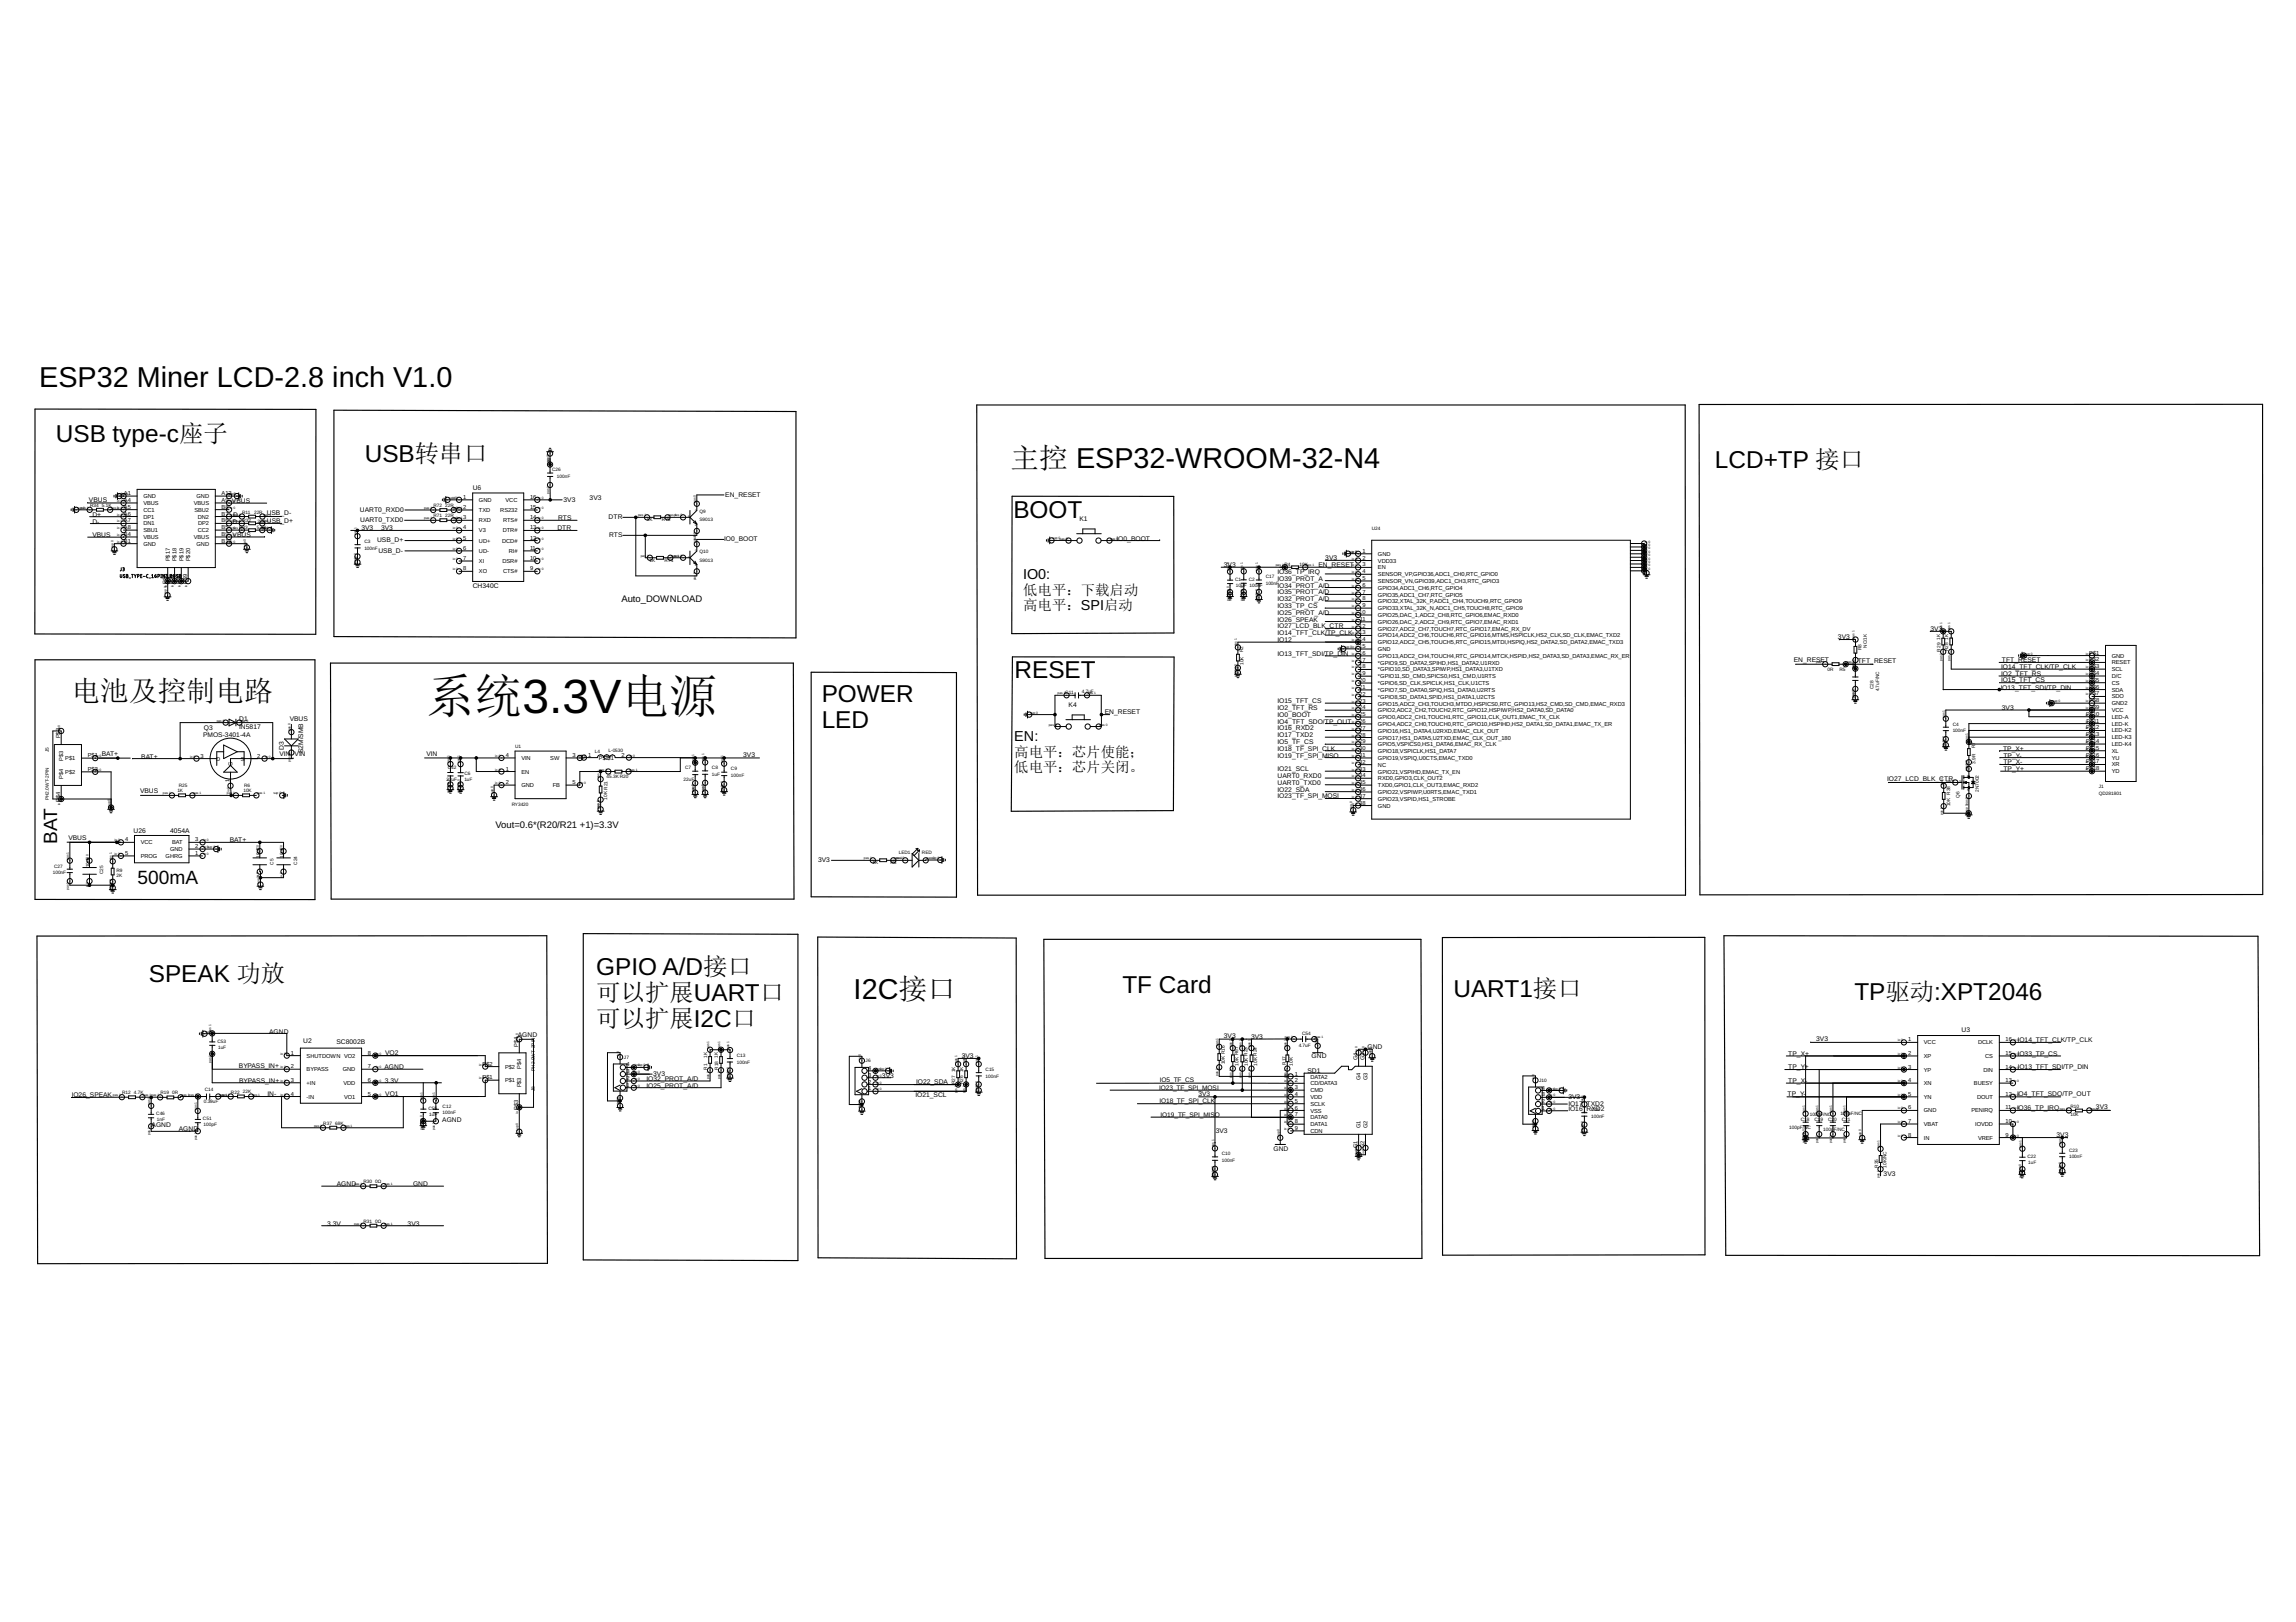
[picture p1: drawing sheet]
<svg xmlns="http://www.w3.org/2000/svg" width="297mm" height="210mm" viewBox="0 0 297 210" stroke-linecap="round" stroke-linejoin="round" font-family="sans-serif">
<defs><g id="words">
<text font-size="6.2" x="55.1" y="92.2">系统3.3V电源</text>
<g font-size="3.7">
<text x="5.1" y="50.1">ESP32 Miner LCD-2.8 inch V1.0</text>
<text x="130.7" y="60.5">主控 ESP32-WROOM-32-N4</text>
<text x="9.2" y="90.7">电池及控制电路</text>
<text x="110.4" y="129.2">I2C接口</text>
</g>
<g font-size="3.2">
<text x="7.2" y="57.2">USB type-c座子</text>
<text x="47.2" y="59.8">USB转串口</text>
<text x="221.8" y="60.6">LCD+TP 接口</text>
<text x="131.1" y="67">BOOT</text>
<text x="131.2" y="87.7">RESET</text>
<text x="106.3" y="90.8">POWER</text>
<text x="106.3" y="94.2">LED</text>
<text x="19.3" y="127">SPEAK 功放</text>
<text x="77.1" y="126.2">GPIO A/D接口</text>
<text x="77.1" y="129.5">可以扩展UART口</text>
<text x="145.2" y="128.6">TF Card</text>
<text x="188" y="129">UART1接口</text>
<text x="239.9" y="129.5">TP驱动:XPT2046</text>
<text x="77.1" y="132.9">可以扩展I2C口</text>
</g>
<g font-size="2.5">
<text x="7.4" y="109.2" transform="rotate(-90 7.4 109.2)">BAT</text>
<text x="17.8" y="114.5">500mA</text>
</g>
<g font-size="1.9">
<text x="132.4" y="75">IO0:</text>
<text x="132.4" y="77">低电平：下载启动</text>
<text x="132.4" y="78.9">高电平：SPI启动</text>
<text x="131.2" y="95.9">EN:</text>
<text x="131.2" y="97.9">高电平：芯片使能；</text>
<text x="131.2" y="99.9">低电平：芯片关闭。</text>
</g>
<g font-size="1.2">
<text x="80.4" y="77.9">Auto_DOWNLOAD</text>
<text x="64.1" y="107.2">Vout=0.6*(R20/R21 +1)=3.3V</text>
</g>
<g font-size=".9">
<text x="11.5" y="65">VBUS</text>
<text x="30" y="65.1">VBUS</text>
<text x="61.2" y="63.4">U6</text>
<text x="72.9" y="64.9">3V3</text>
<text x="76.3" y="64.8">3V3</text>
<text x="93.8" y="64.3">EN_RESET</text>
<text x="12" y="69.4">VBUS</text>
<text x="12" y="67.8">D-</text>
<text x="12" y="66.9">D+</text>
<text x="30.1" y="69.4">VBUS</text>
<text x="30.1" y="67.8">D+</text>
<text x="30.2" y="66.9">D-</text>
<text x="34.5" y="66.7">USB_D-</text>
<text x="34.5" y="67.7">USB_D+</text>
<text x="46.6" y="66.3">UART0_RXD0</text>
<text x="46.6" y="67.6">UART0_TXD0</text>
<text x="46.8" y="68.6">3V3</text>
<text x="48.8" y="70.2">USB_D+</text>
<text x="49" y="71.5">USB_D-</text>
<text x="49.3" y="68.6">3V3</text>
<text x="72.1" y="68.6">DTR</text>
<text x="72.2" y="67.3">RTS</text>
<text x="78.7" y="67.2">DTR</text>
<text x="78.8" y="69.5">RTS</text>
<text x="93.7" y="70">IO0_BOOT</text>
<text x="139.6" y="67.4">K1</text>
<text x="144.5" y="70">IO0_BOOT</text>
<text x="61.2" y="76.1">CH340C</text>
<text x="158.3" y="73.4">3V3</text>
<text x="165.3" y="74.3">IO36_TP_IRQ</text>
<text x="165.3" y="76">IO34_PROT_A/D</text>
<text x="165.3" y="76.9">IO35_PROT_A/D</text>
<text x="165.3" y="75.2">IO39_PROT_A</text>
<text x="165.3" y="77.8">IO32_PROT_A/D</text>
<text x="170.6" y="73.4">EN_RESET</text>
<text x="171.5" y="72.5">3V3</text>
<text x="165.3" y="80.4">IO26_SPEAK</text>
<text x="165.3" y="81.3">IO27_LCD_BLK_CTR</text>
<text x="165.3" y="82.2">IO14_TFT_CLK/TP_CLK</text>
<text x="165.3" y="78.7">IO33_TP_CS</text>
<text x="165.3" y="83.1">IO12</text>
<text x="165.3" y="79.6">IO25_PROT_A/D</text>
<text x="237.8" y="82.6">3V3</text>
<text x="249.8" y="81.7">3V3</text>
<text x="165.3" y="84.8">IO13_TFT_SDI/TP_DIN</text>
<text x="232.1" y="85.6">EN_RESET</text>
<text x="240.3" y="85.8">TFT_RESET</text>
<text x="258.8" y="89.2">IO13_TFT_SDI/TP_DIN</text>
<text x="258.9" y="88.3">IO15_TFT_CS</text>
<text x="258.9" y="87.5">IO2_TFT_RS</text>
<text x="258.9" y="86.6">IO14_TFT_CLK/TP_CLK</text>
<text x="259" y="85.6">TFT_RESET</text>
<text x="26.3" y="95.4">PMOS-3401-4A</text>
<text x="26.4" y="94.5">Q3</text>
<text x="31" y="94.3">IN5817</text>
<text x="31" y="93.3">D1</text>
<text x="37.5" y="93.4">VBUS</text>
<text x="138.3" y="91.5">K4</text>
<text x="142.9" y="92.4">EN_RESET</text>
<text x="165.3" y="92.8">IO0_BOOT</text>
<text x="165.3" y="94.5">IO16_RXD2</text>
<text x="165.3" y="95.4">IO17_TXD2</text>
<text x="165.3" y="91.9">IO2_TFT_RS</text>
<text x="165.3" y="91">IO15_TFT_CS</text>
<text x="165.3" y="93.6">IO4_TFT_SDO/TP_OUT</text>
<text x="259" y="91.8">3V3</text>
<text x="13.2" y="97.9">BAT+</text>
<text x="18.3" y="98.2">BAT+</text>
<text x="36.2" y="97.8">VIN VIN</text>
<text x="36.7" y="97" transform="rotate(-90 36.7 97)">D3</text>
<text x="39.2" y="97.4" transform="rotate(-90 39.2 97.4)">S2M/SMB</text>
<text x="55.2" y="97.8">VIN</text>
<text x="96.2" y="98">3V3</text>
<text x="165.3" y="101.6">UART0_TXD0</text>
<text x="165.3" y="100.7">UART0_RXD0</text>
<text x="165.3" y="99.8">IO21_SCL</text>
<text x="165.3" y="97.2">IO18_TF_SPI_CLK</text>
<text x="165.3" y="96.3">IO5_TF_CS</text>
<text x="165.3" y="98">IO19_TF_SPI_MISO</text>
<text x="244.2" y="101">IO27_LCD_BLK_CTR</text>
<text x="259.1" y="97.2">TP_X+</text>
<text x="259.2" y="98">TP_Y-</text>
<text x="259.2" y="98.9">TP_X-</text>
<text x="259.2" y="99.8">TP_Y+</text>
<text x="17.3" y="107.9">U26</text>
<text x="18.1" y="102.6">VBUS</text>
<text x="22" y="107.8">4054A</text>
<text x="165.3" y="102.4">IO22_SDA</text>
<text x="165.3" y="103.3">IO23_TF_SPI_MOSI</text>
<text x="8.9" y="108.7">VBUS</text>
<text x="29.7" y="108.9">BAT+</text>
<text x="105.8" y="111.6">3V3</text>
<text x="34.8" y="133.8">AGND</text>
<text x="39.2" y="135">U2</text>
<text x="43.5" y="135.1">SC8002B</text>
<text x="49.8" y="136.6">VO2</text>
<text x="67" y="134.2">AGND</text>
<text x="124.4" y="137">3V3</text>
<text x="158.3" y="134.3">3V3</text>
<text x="161.9" y="134.5">3V3</text>
<text x="169.7" y="136.9">GND</text>
<text x="176.9" y="135.7">GND</text>
<text x="231.4" y="136.7">TP_X+</text>
<text x="235" y="134.8">3V3</text>
<text x="253.8" y="133.6">U3</text>
<text x="261" y="134.8">IO14_TFT_CLK/TP_CLK</text>
<text x="261" y="136.6">IO33_TP_CS</text>
<text x="9.3" y="142">IO26_SPEAK</text>
<text x="30.9" y="138.2">BYPASS_IN+</text>
<text x="31" y="140.1">BYPASS_IN+</text>
<text x="34.6" y="141.8">IN-</text>
<text x="49.7" y="138.4">AGND</text>
<text x="49.8" y="140.1">3.3V</text>
<text x="49.8" y="141.9">VO1</text>
<text x="83.6" y="139.9">IO32_PROT_A/D</text>
<text x="83.6" y="140.7">IO25_PROT_A/D</text>
<text x="84.5" y="139.2">3V3</text>
<text x="114.1" y="139.5">3V3</text>
<text x="118.4" y="142">IO21_SCL</text>
<text x="118.5" y="140.3">IO22_SDA</text>
<text x="169.2" y="138.9">SD1</text>
<text x="202.9" y="143.7">IO16_RXD2</text>
<text x="202.9" y="142.2">3V3</text>
<text x="202.9" y="143.1">IO17_TXD2</text>
<text x="231.3" y="141.9">TP_Y-</text>
<text x="231.4" y="140.1">TP_X-</text>
<text x="231.4" y="138.4">TP_Y+</text>
<text x="260.9" y="143.7">IO36_TP_IRQ</text>
<text x="260.9" y="141.8">IO4_TFT_SDO/TP_OUT</text>
<text x="261" y="138.4">IO13_TFT_SDI/TP_DIN</text>
<text x="271.2" y="143.6">3V3</text>
<text x="19.6" y="145.9">AGND</text>
<text x="23.1" y="146.4">AGND</text>
<text x="57.2" y="145.2">AGND</text>
<text x="157.3" y="146.6">3V3</text>
<text x="164.8" y="149">GND</text>
<text x="266.1" y="147.2">3V3</text>
<text x="43.6" y="153.5">AGND</text>
<text x="53.4" y="153.5">GND</text>
<text x="243.7" y="152.2">3V3</text>
<text x="42.3" y="158.6">3.3V</text>
<text x="52.7" y="158.6">3V3</text>
</g>
<g font-size=".8">
<text x="150" y="141">IO23_TF_SPI_MOSI</text>
<text x="150" y="142.8">IO18_TF_SPI_CLK</text>
<text x="150" y="140">IO5_TF_CS</text>
<text x="155.1" y="141.9">3V3</text>
<text x="150.1" y="144.5">IO19_TF_SPI_MIS</text>
<text x="157.2" y="144.5">O</text>
</g>
<g font-size=".7">
<text x="16" y="64.1">A1</text>
<text x="16" y="65">A4</text>
<text x="16" y="65.8">A5</text>
<text x="18.5" y="64.5">GND</text>
<text x="18.5" y="65.3">VBUS</text>
<text x="25.1" y="65.3">VBUS</text>
<text x="25.4" y="64.5">GND</text>
<text x="28.7" y="65.8">B8</text>
<text x="28.7" y="65">A9</text>
<text x="28.7" y="64.1">A12</text>
<text x="59.9" y="64.6">1</text>
<text x="59.9" y="65.9">2</text>
<text x="62" y="64.9">GND</text>
<text x="65.4" y="64.9">VCC</text>
<text x="68.6" y="65.9">15</text>
<text x="68.6" y="64.6">16</text>
<text x="16" y="66.7">A6</text>
<text x="16" y="67.6">A7</text>
<text x="16" y="68.5">A8</text>
<text x="16" y="69.4">B4</text>
<text x="16" y="70.2">B1</text>
<text x="18.5" y="66.2">CC1</text>
<text x="18.5" y="67.1">DP1</text>
<text x="18.5" y="68">DN1</text>
<text x="18.5" y="68.9">SBU1</text>
<text x="18.5" y="69.7">VBUS</text>
<text x="18.5" y="70.6">GND</text>
<text x="25.1" y="69.8">VBUS</text>
<text x="25.1" y="66.2">SBU2</text>
<text x="25.4" y="70.6">GND</text>
<text x="25.6" y="68.9">CC2</text>
<text x="25.6" y="67.1">DN2</text>
<text x="25.6" y="68">DP2</text>
<text x="28.7" y="70.2">B12</text>
<text x="28.7" y="69.4">B9</text>
<text x="28.7" y="68.5">B5</text>
<text x="28.7" y="67.6">B6</text>
<text x="28.7" y="66.7">B7</text>
<text x="59.9" y="67.2">3</text>
<text x="59.9" y="68.5">4</text>
<text x="59.9" y="69.8">5</text>
<text x="59.9" y="71.2">6</text>
<text x="62" y="66.3">TXD</text>
<text x="62" y="67.6">RXD</text>
<text x="62" y="68.9">V3</text>
<text x="62" y="70.2">UD+</text>
<text x="62" y="71.6">UD-</text>
<text x="64.7" y="66.3">RS232</text>
<text x="65" y="70.2">DCD#</text>
<text x="65" y="68.9">DTR#</text>
<text x="65.1" y="67.6">RTS#</text>
<text x="65.8" y="71.6">RI#</text>
<text x="68.6" y="71.2">11</text>
<text x="68.6" y="69.8">12</text>
<text x="68.6" y="68.5">13</text>
<text x="68.6" y="67.2">14</text>
<text x="176.3" y="71.5">1</text>
<text x="178.3" y="71.9">GND</text>
<text x="21.6" y="75.5" transform="rotate(-90 21.6 75.5)">P$6</text>
<text x="22" y="72.6" transform="rotate(-90 22 72.6)">P$17</text>
<text x="22.5" y="75.5" transform="rotate(-90 22.5 75.5)">P$7</text>
<text x="22.8" y="72.6" transform="rotate(-90 22.8 72.6)">P$18</text>
<text x="23.3" y="75.5" transform="rotate(-90 23.3 75.5)">P$8</text>
<text x="23.7" y="72.6" transform="rotate(-90 23.7 72.6)">P$19</text>
<text x="24.2" y="75.5" transform="rotate(-90 24.2 75.5)">P$9</text>
<text x="24.6" y="72.6" transform="rotate(-90 24.6 72.6)">P$20</text>
<text x="59.9" y="72.5">7</text>
<text x="59.9" y="73.8">8</text>
<text x="62" y="72.9">XI</text>
<text x="62" y="74.2">XO</text>
<text x="65" y="72.9">DSR#</text>
<text x="65.1" y="74.2">CTS#</text>
<text x="68.6" y="73.8">9</text>
<text x="68.6" y="72.5">10</text>
<text x="176.3" y="72.4">2</text>
<text x="176.3" y="73.3">3</text>
<text x="176.3" y="74.2">4</text>
<text x="176.3" y="75.1">5</text>
<text x="176.3" y="75.9">6</text>
<text x="176.3" y="76.8">7</text>
<text x="176.3" y="77.7">8</text>
<text x="178.3" y="72.8">VDD33</text>
<text x="178.3" y="73.7">EN</text>
<text x="178.3" y="74.6">SENSOR_VP,GPIO36,ADC1_CH0,RTC_GPIO0</text>
<text x="178.3" y="75.5">SENSOR_VN,GPIO39,ADC1_CH3,RTC_GPIO3</text>
<text x="178.3" y="76.3">GPIO34,ADC1_CH6,RTC_GPIO4</text>
<text x="178.3" y="77.2">GPIO35,ADC1_CH7,RTC_GPIO5</text>
<text x="175.8" y="79.5">10</text>
<text x="175.8" y="81.2">12</text>
<text x="175.8" y="82.1">13</text>
<text x="175.8" y="83">14</text>
<text x="175.8" y="83.9">15</text>
<text x="175.9" y="80.3">11</text>
<text x="176.3" y="78.6">9</text>
<text x="178.3" y="78.1">GPIO32,XTAL_32K_P,ADC1_CH4,TOUCH9,RTC_GPIO9</text>
<text x="178.3" y="79">GPIO33,XTAL_32K_N,ADC1_CH5,TOUCH8,RTC_GPIO9</text>
<text x="178.3" y="79.9">GPIO25,DAC_1,ADC2_CH8,RTC_GPIO6,EMAC_RXD0</text>
<text x="178.3" y="80.7">GPIO26,DAC_2,ADC2_CH9,RTC_GPIO7,EMAC_RXD1</text>
<text x="178.3" y="81.6">GPIO27,ADC2_CH7,TOUCH7,RTC_GPIO17,EMAC_RX_DV</text>
<text x="178.3" y="82.5">GPIO14,ADC2_CH6,TOUCH6,RTC_GPIO16,MTMS,HSPICLK,HS2_CLK,SD_CLK,EMAC_TXD2</text>
<text x="178.3" y="83.4">GPIO12,ADC2_CH5,TOUCH5,RTC_GPIO15,MTDI,HSPIQ,HS2_DATA2,SD_DATA2,EMAC_TXD3</text>
<text x="175.8" y="84.7">16</text>
<text x="175.8" y="85.6">17</text>
<text x="175.8" y="86.5">18</text>
<text x="175.8" y="87.4">19</text>
<text x="175.8" y="88.3">20</text>
<text x="175.8" y="89.2">21</text>
<text x="178.3" y="84.3">GND</text>
<text x="178.3" y="85.1">GPIO13,ADC2_CH4,TOUCH4,RTC_GPIO14,MTCK,HSPID,HS2_DATA3,SD_DATA3,EMAC_RX_ER</text>
<text x="178.3" y="86">*GPIO9,SD_DATA2,SPIHD,HS1_DATA2,U1RXD</text>
<text x="178.3" y="86.9">*GPIO10,SD_DATA3,SPIWP,HS1_DATA3,U1TXD</text>
<text x="178.3" y="87.8">*GPIO11,SD_CMD,SPICS0,HS1_CMD,U1RTS</text>
<text x="178.3" y="88.7">*GPIO6,SD_CLK,SPICLK,HS1_CLK,U1CTS</text>
<text x="178.3" y="89.5">*GPIO7,SD_DATA0,SPIQ,HS1_DATA0,U2RTS</text>
<text x="270.3" y="84.7">P$1</text>
<text x="270.3" y="85.6">P$2</text>
<text x="270.3" y="86.5">P$3</text>
<text x="270.3" y="87.4">P$4</text>
<text x="270.3" y="88.2">P$5</text>
<text x="270.3" y="89.1">P$6</text>
<text x="270.3" y="90">P$7</text>
<text x="273.2" y="85.1">GND</text>
<text x="273.2" y="86">RESET</text>
<text x="273.2" y="86.9">SCL</text>
<text x="273.2" y="87.7">D/C</text>
<text x="273.2" y="88.6">CS</text>
<text x="273.2" y="89.5">SDA</text>
<text x="7.8" y="95.5" transform="rotate(-90 7.8 95.5)">P$3</text>
<text x="175.8" y="90">22</text>
<text x="175.8" y="90.9">23</text>
<text x="175.8" y="91.8">24</text>
<text x="175.8" y="92.7">25</text>
<text x="175.8" y="93.6">26</text>
<text x="175.8" y="94.4">27</text>
<text x="175.8" y="95.3">28</text>
<text x="178.3" y="90.4">*GPIO8,SD_DATA1,SPID,HS1_DATA1,U2CTS</text>
<text x="178.3" y="91.3">GPIO15,ADC2_CH3,TOUCH3,MTDO,HSPICS0,RTC_GPIO13,HS2_CMD,SD_CMD,EMAC_RXD3</text>
<text x="178.3" y="92.2">GPIO2,ADC2_CH2,TOUCH2,RTC_GPIO12,HSPIWP,HS2_DATA0,SD_DATA0</text>
<text x="178.3" y="93.1">GPIO0,ADC2_CH1,TOUCH1,RTC_GPIO11,CLK_OUT1,EMAC_TX_CLK</text>
<text x="178.3" y="93.9">GPIO4,ADC2_CH0,TOUCH0,RTC_GPIO10,HSPIHD,HS2_DATA1,SD_DATA1,EMAC_TX_ER</text>
<text x="178.3" y="94.8">GPIO16,HS1_DATA4,U2RXD,EMAC_CLK_OUT</text>
<text x="178.3" y="95.7">GPIO17,HS1_DATA5,U2TXD,EMAC_CLK_OUT_180</text>
<text x="269.9" y="92.6">P$10</text>
<text x="269.9" y="94.4">P$12</text>
<text x="269.9" y="95.3">P$13</text>
<text x="270" y="93.5">P$11</text>
<text x="270.3" y="90.9">P$8</text>
<text x="270.3" y="91.8">P$9</text>
<text x="273.2" y="90.4">SDO</text>
<text x="273.2" y="91.3">GND2</text>
<text x="273.2" y="92.1">VCC</text>
<text x="273.2" y="93">LED-A</text>
<text x="273.2" y="93.9">LED-K</text>
<text x="273.2" y="94.8">LED-K2</text>
<text x="273.2" y="95.7">LED-K3</text>
<text x="8.2" y="100.8" transform="rotate(-90 8.2 100.8)">P$4</text>
<text x="8.2" y="98.5" transform="rotate(-90 8.2 98.5)">P$3</text>
<text x="8.5" y="98.4">P$1</text>
<text x="8.5" y="100.1">P$2</text>
<text x="11.4" y="98">P$1</text>
<text x="11.4" y="99.8">P$2</text>
<text x="26" y="98">3</text>
<text x="28" y="98.4">D</text>
<text x="29.7" y="101.1" transform="rotate(-90 29.7 101.1)">1</text>
<text x="30.1" y="99.1" transform="rotate(-90 30.1 99.1)">G</text>
<text x="31.2" y="98.4">S</text>
<text x="33.3" y="98">2</text>
<text x="65.4" y="99.7">1</text>
<text x="65.4" y="101.5">2</text>
<text x="65.4" y="98">4</text>
<text x="67.4" y="100.1">EN</text>
<text x="67.4" y="101.9">GND</text>
<text x="67.4" y="98.3">VIN</text>
<text x="71.2" y="98.3">SW</text>
<text x="71.5" y="101.9">FB</text>
<text x="74.1" y="101.5">5</text>
<text x="74.1" y="98">3</text>
<text x="76.1" y="97.9">1</text>
<text x="77.5" y="98.3">P$P2$1</text>
<text x="80.4" y="97.9">2</text>
<text x="175.8" y="96.2">29</text>
<text x="175.8" y="97.1">30</text>
<text x="175.8" y="98">31</text>
<text x="175.8" y="98.8">32</text>
<text x="175.8" y="99.7">33</text>
<text x="175.8" y="100.6">34</text>
<text x="175.8" y="101.5">35</text>
<text x="178.3" y="96.6">GPIO5,VSPICS0,HS1_DATA6,EMAC_RX_CLK</text>
<text x="178.3" y="97.5">GPIO18,VSPICLK,HS1_DATA7</text>
<text x="178.3" y="98.3">GPIO19,VSPIQ,U0CTS,EMAC_TXD0</text>
<text x="178.3" y="99.2">NC</text>
<text x="178.3" y="100.1">GPIO21,VSPIHD,EMAC_TX_EN</text>
<text x="178.3" y="101">RXD0,GPIO3,CLK_OUT2</text>
<text x="178.3" y="101.9">TXD0,GPIO1,CLK_OUT3,EMAC_RXD2</text>
<text x="269.9" y="96.2">P$14</text>
<text x="269.9" y="97">P$15</text>
<text x="269.9" y="97.9">P$16</text>
<text x="269.9" y="98.8">P$17</text>
<text x="269.9" y="99.7">P$18</text>
<text x="273.2" y="96.5">LED-K4</text>
<text x="273.2" y="97.4">XL</text>
<text x="273.2" y="98.3">YU</text>
<text x="273.2" y="99.2">XR</text>
<text x="273.2" y="100.1">YD</text>
<text x="7.8" y="103.7" transform="rotate(-90 7.8 103.7)">P$4</text>
<text x="175.8" y="102.4">36</text>
<text x="175.8" y="103.2">37</text>
<text x="175.8" y="104.1">38</text>
<text x="178.3" y="102.7">GPIO22,VSPIWP,U0RTS,EMAC_TXD1</text>
<text x="178.3" y="103.6">GPIO23,VSPID,HS1_STROBE</text>
<text x="178.3" y="104.5">GND</text>
<text x="16.2" y="108.9">4</text>
<text x="16.2" y="110.6">5</text>
<text x="18.2" y="109.3">VCC</text>
<text x="18.2" y="111">PROG</text>
<text x="21.4" y="111">GHRG</text>
<text x="22" y="110.1">GND</text>
<text x="22.3" y="109.3">BAT</text>
<text x="25.3" y="110.6">1</text>
<text x="25.3" y="109.8">2</text>
<text x="25.3" y="108.9">3</text>
<text x="37.6" y="136.5">1</text>
<text x="39.7" y="136.9">SHUTDOWN VO2</text>
<text x="47.6" y="136.5">8</text>
<text x="62.4" y="137.9">P$2</text>
<text x="67.1" y="135.4" transform="rotate(-90 67.1 135.4)">P$4</text>
<text x="175.6" y="137.2" transform="rotate(-90 175.6 137.2)">G4</text>
<text x="176.5" y="137.2" transform="rotate(-90 176.5 137.2)">G3</text>
<text x="246.9" y="134.8">1</text>
<text x="246.9" y="136.5">2</text>
<text x="248.9" y="135.2">VCC</text>
<text x="248.9" y="136.9">XP</text>
<text x="255.9" y="135.2">DCLK</text>
<text x="256.8" y="136.9">CS</text>
<text x="259.5" y="136.5">15</text>
<text x="259.5" y="134.8">16</text>
<text x="37.6" y="138.2">2</text>
<text x="37.6" y="140">3</text>
<text x="37.6" y="141.8">4</text>
<text x="39.7" y="138.6">BYPASS</text>
<text x="39.7" y="140.4">+IN</text>
<text x="39.7" y="142.2">-IN</text>
<text x="44.3" y="138.6">GND</text>
<text x="44.4" y="140.4">VDD</text>
<text x="44.5" y="142.2">VO1</text>
<text x="47.6" y="141.8">5</text>
<text x="47.6" y="140">6</text>
<text x="47.6" y="138.2">7</text>
<text x="62.4" y="139.7">P$1</text>
<text x="65.3" y="140">P$1</text>
<text x="65.3" y="138.3">P$2</text>
<text x="67.1" y="143.6" transform="rotate(-90 67.1 143.6)">P$3</text>
<text x="67.4" y="140.7" transform="rotate(-90 67.4 140.7)">P$3</text>
<text x="67.4" y="138.4" transform="rotate(-90 67.4 138.4)">P$4</text>
<text x="81" y="140.6">1</text>
<text x="81" y="139.8">2</text>
<text x="81" y="138.9">3</text>
<text x="81" y="138">4</text>
<text x="112.3" y="141.1">1</text>
<text x="112.3" y="140.2">2</text>
<text x="112.3" y="139.3">3</text>
<text x="112.3" y="138.5">4</text>
<text x="167.5" y="139.2">1</text>
<text x="167.5" y="140.1">2</text>
<text x="167.5" y="140.9">3</text>
<text x="167.5" y="141.8">4</text>
<text x="167.5" y="142.7">5</text>
<text x="167.5" y="143.6">6</text>
<text x="169.5" y="139.6">DATA2</text>
<text x="169.5" y="140.4">CD/DATA3</text>
<text x="169.5" y="141.3">CMD</text>
<text x="169.5" y="142.2">VDD</text>
<text x="169.5" y="143.1">SCLK</text>
<text x="169.5" y="144">VSS</text>
<text x="176" y="139.8" transform="rotate(-90 176 139.8)">G4</text>
<text x="176.9" y="139.8" transform="rotate(-90 176.9 139.8)">G3</text>
<text x="199.5" y="143.6">1</text>
<text x="199.5" y="142.8">2</text>
<text x="199.5" y="141.9">3</text>
<text x="199.5" y="141">4</text>
<text x="246.9" y="138.3">3</text>
<text x="246.9" y="140.1">4</text>
<text x="246.9" y="141.8">5</text>
<text x="246.9" y="143.6">6</text>
<text x="248.9" y="138.7">YP</text>
<text x="248.9" y="140.4">XN</text>
<text x="248.9" y="142.2">YN</text>
<text x="248.9" y="144">GND</text>
<text x="255.1" y="144">PENIRQ</text>
<text x="255.4" y="140.4">BUESY</text>
<text x="255.8" y="142.2">DOUT</text>
<text x="256.6" y="138.7">DIN</text>
<text x="259.5" y="143.6">11</text>
<text x="259.5" y="141.8">12</text>
<text x="259.5" y="140.1">13</text>
<text x="259.5" y="138.3">14</text>
<text x="167.5" y="144.5">7</text>
<text x="167.5" y="145.3">8</text>
<text x="167.5" y="146.2">9</text>
<text x="169.5" y="144.9">DATA0</text>
<text x="169.5" y="145.7">DATA1</text>
<text x="169.5" y="146.6">CDN</text>
<text x="175.6" y="148.6" transform="rotate(-90 175.6 148.6)">G1</text>
<text x="176" y="146" transform="rotate(-90 176 146)">G1</text>
<text x="176.5" y="148.6" transform="rotate(-90 176.5 148.6)">G2</text>
<text x="176.9" y="146" transform="rotate(-90 176.9 146)">G2</text>
<text x="246.9" y="145.3">7</text>
<text x="246.9" y="147.1">8</text>
<text x="248.9" y="145.7">VBAT</text>
<text x="248.9" y="147.5">IN</text>
<text x="255.5" y="145.7">IOVDD</text>
<text x="255.9" y="147.5">VREF</text>
<text x="259.5" y="147.1">9</text>
<text x="259.5" y="145.3">10</text>
</g>
<g font-size=".6">
<text x="11.6" y="65.6">R34</text>
<text x="13.2" y="65.6">5.1K</text>
<text x="56.1" y="65.6">R72</text>
<text x="57.6" y="65.6">22R</text>
<text x="71.4" y="61">C26</text>
<text x="72" y="61.9">100nF</text>
<text x="30.9" y="68.5">R33</text>
<text x="31.3" y="66.5">R11</text>
<text x="31.4" y="67.6">R32</text>
<text x="32.9" y="66.5">22R</text>
<text x="33.2" y="68.5">5.1K</text>
<text x="33.3" y="67.6">22R</text>
<text x="47.1" y="71.1">100nF</text>
<text x="47.1" y="70.3">C3</text>
<text x="56.1" y="66.9">R71</text>
<text x="57.6" y="66.9">22R</text>
<text x="83.7" y="67.4">1K</text>
<text x="85.6" y="67.5">R75</text>
<text x="90.5" y="67.5">S9013</text>
<text x="90.5" y="66.4">Q9</text>
<text x="90.5" y="71.6">Q10</text>
<text x="177.5" y="68.6">U24</text>
<text x="84" y="72.7">1K</text>
<text x="86" y="72.7">R74</text>
<text x="90.5" y="72.7">S9013</text>
<text x="159.8" y="75.2">C1</text>
<text x="159.9" y="76">10uF 100nF</text>
<text x="161.6" y="75.1">C2</text>
<text x="163.8" y="75.7">100nF</text>
<text x="163.8" y="74.8">C17</text>
<text x="166.2" y="73.3">R4</text>
<text x="168.1" y="73.3">10K</text>
<text x="241.5" y="83.8" transform="rotate(-90 241.5 83.8)">NC/1K</text>
<text x="251" y="82.8" transform="rotate(-90 251 82.8)">1K</text>
<text x="252" y="82.8" transform="rotate(-90 252 82.8)">1K</text>
<text x="137.8" y="89.8">C11</text>
<text x="140" y="89.7">4.7uF</text>
<text x="160.8" y="84.4" transform="rotate(-90 160.8 84.4)">R2</text>
<text x="160.9" y="86" transform="rotate(-90 160.9 86)">10K</text>
<text x="236.4" y="86.8">0R</text>
<text x="238" y="86.8">R5</text>
<text x="240.8" y="84.1" transform="rotate(-90 240.8 84.1)">R8</text>
<text x="242.4" y="89.2" transform="rotate(-90 242.4 89.2)">C28</text>
<text x="243.1" y="89.5" transform="rotate(-90 243.1 89.5)">4.7uF/NC</text>
<text x="251" y="84.3" transform="rotate(-90 251 84.3)">R29</text>
<text x="252.1" y="84.3" transform="rotate(-90 252.1 84.3)">R28</text>
<text x="252.6" y="94.8">100nF</text>
<text x="252.6" y="93.9">C4</text>
<text x="6.3" y="97.4" transform="rotate(-90 6.3 97.4)">J5</text>
<text x="23.1" y="101.8">R25</text>
<text x="31.6" y="101.8">R6</text>
<text x="57.8" y="101.1">22uF</text>
<text x="57.9" y="99.5">C42</text>
<text x="60.1" y="101">1uF</text>
<text x="60.1" y="100.2">C6</text>
<text x="66.6" y="96.8">U1</text>
<text x="77" y="97.4">L4</text>
<text x="78.5" y="100.7">45.3KR20</text>
<text x="78.7" y="97.3">L-0530</text>
<text x="88.4" y="101.1">22uF</text>
<text x="88.6" y="99.5">C7</text>
<text x="92.1" y="100.4">1uF</text>
<text x="92.1" y="99.5">C8</text>
<text x="94.6" y="100.6">100nF</text>
<text x="94.6" y="99.7">C9</text>
<text x="255.5" y="96.8" transform="rotate(-90 255.5 96.8)">R7</text>
<text x="255.6" y="98.9" transform="rotate(-90 255.6 98.9)">3.9R</text>
<text x="6.3" y="103.6" transform="rotate(-90 6.3 103.6)">PH2.0WT-2PIN</text>
<text x="22.9" y="102.5">1K</text>
<text x="31.5" y="102.5">10K</text>
<text x="66.2" y="104.2">RY3420</text>
<text x="78.5" y="103.5" transform="rotate(-90 78.5 103.5)">10K R21</text>
<text x="252.3" y="104.3" transform="rotate(-90 252.3 104.3)">10K R38</text>
<text x="253.5" y="103.2" transform="rotate(-90 253.5 103.2)">Q6</text>
<text x="256" y="102.5" transform="rotate(-90 256 102.5)">2N7002</text>
<text x="271.5" y="102.9">QD281801</text>
<text x="271.5" y="102">J1</text>
<text x="6.8" y="113.1">100nF</text>
<text x="7" y="112.3">C27</text>
<text x="11.6" y="112.3" transform="rotate(-90 11.6 112.3)">10uF</text>
<text x="13.3" y="113.1" transform="rotate(-90 13.3 113.1)">C25</text>
<text x="15.1" y="113.5">2K</text>
<text x="15.1" y="112.8">R9</text>
<text x="33.6" y="111" transform="rotate(-90 33.6 111)">10uF</text>
<text x="35.4" y="111.9" transform="rotate(-90 35.4 111.9)">C5</text>
<text x="36.7" y="111" transform="rotate(-90 36.7 111)">10uF</text>
<text x="38.4" y="111.9" transform="rotate(-90 38.4 111.9)">C24</text>
<text x="112.9" y="111.8">1K</text>
<text x="115.2" y="111.9">R3</text>
<text x="116.3" y="110.5">LED1</text>
<text x="119.3" y="110.5">RED</text>
<text x="28.1" y="134.9">C53</text>
<text x="28.2" y="135.7">1uF</text>
<text x="80.7" y="137">J7</text>
<text x="91.5" y="136.9" transform="rotate(-90 91.5 136.9)">1K</text>
<text x="92.9" y="136.9" transform="rotate(-90 92.9 136.9)">1K</text>
<text x="95.3" y="137.7">100nF</text>
<text x="95.3" y="136.8">C13</text>
<text x="112" y="137.5">J6</text>
<text x="158.5" y="137.7" transform="rotate(-90 158.5 137.7)">10K R16</text>
<text x="160.2" y="137.9" transform="rotate(-90 160.2 137.9)">10K R67</text>
<text x="161.4" y="137.9" transform="rotate(-90 161.4 137.9)">10K R23</text>
<text x="162.6" y="137.9" transform="rotate(-90 162.6 137.9)">10K R24</text>
<text x="166.4" y="137.8" transform="rotate(-90 166.4 137.8)">R17</text>
<text x="167.3" y="137.9" transform="rotate(-90 167.3 137.9)">10K</text>
<text x="168" y="135.4">4.7uF</text>
<text x="168.5" y="133.9">C54</text>
<text x="15.8" y="141.6">R12</text>
<text x="17.3" y="141.6">4.7K</text>
<text x="20.8" y="141.6">R19</text>
<text x="22.3" y="141.6">0R</text>
<text x="26.4" y="142.8">0.39uF</text>
<text x="26.5" y="141.2">C14</text>
<text x="29.9" y="141.5">R22</text>
<text x="31.4" y="141.5">22K</text>
<text x="55.4" y="143.6">C55</text>
<text x="57.3" y="143.3">C12</text>
<text x="69.2" y="141.2" transform="rotate(-90 69.2 141.2)">J8</text>
<text x="69.2" y="138.5" transform="rotate(-90 69.2 138.5)">PH2.0WT-2PIN</text>
<text x="91.5" y="138.5" transform="rotate(-90 91.5 138.5)">R1</text>
<text x="92.9" y="138.5" transform="rotate(-90 92.9 138.5)">R18</text>
<text x="123.6" y="138.8" transform="rotate(-90 123.6 138.8)">1K</text>
<text x="123.6" y="140.3" transform="rotate(-90 123.6 140.3)">R27</text>
<text x="124.6" y="138.8" transform="rotate(-90 124.6 138.8)">1K</text>
<text x="124.6" y="140.3" transform="rotate(-90 124.6 140.3)">R26</text>
<text x="127.5" y="139.5">100nF</text>
<text x="127.5" y="138.6">C15</text>
<text x="199.1" y="140">J10</text>
<text x="205.9" y="143.8">C16</text>
<text x="267.9" y="143.4">R10</text>
<text x="20.2" y="144.3">C46</text>
<text x="20.3" y="145.1">1nF</text>
<text x="26.3" y="144.9">C51</text>
<text x="26.3" y="145.7">100pF</text>
<text x="41.8" y="145.6">R37</text>
<text x="43.4" y="145.5">68K</text>
<text x="55.5" y="144.4">1uF</text>
<text x="57.3" y="144.2">100nF</text>
<text x="158.1" y="149.5">C10</text>
<text x="205.9" y="144.7">100nF</text>
<text x="231.5" y="146.2">100pF/NC</text>
<text x="233" y="145">C18</text>
<text x="234.1" y="144.4">100pF/NC</text>
<text x="234.7" y="145">C19</text>
<text x="235.9" y="146.3">100pF/NC</text>
<text x="236.5" y="145">C20</text>
<text x="238.1" y="144.3">100pF/NC</text>
<text x="238.3" y="145">C21</text>
<text x="262.3" y="149.8">C22</text>
<text x="267.7" y="149.9">100nF</text>
<text x="267.7" y="149">C23</text>
<text x="267.9" y="144.5">10K</text>
<text x="47" y="153.1">R30</text>
<text x="48.6" y="153.1">0Ω</text>
<text x="158.1" y="150.4">100nF</text>
<text x="243" y="151.1" transform="rotate(-90 243 151.1)">R35</text>
<text x="244" y="151.1" transform="rotate(-90 244 151.1)">10K/NC</text>
<text x="262.4" y="150.6">1uF</text>
<text x="47" y="158.2">R31</text>
<text x="48.6" y="158.2">0Ω</text>
</g>
<g font-size=".4">
<text x="71" y="60" transform="rotate(-90 71 60)">psausp10</text>
<text x="10" y="65.8">sup 0</text>
<text x="10.4" y="65.8">pas 1</text>
<text x="14.4" y="65.8">pas i1o 0</text>
<text x="15.2" y="64.1">ios0up 0</text>
<text x="15.2" y="65">io 0</text>
<text x="29.5" y="64.1">sup00</text>
<text x="29.7" y="65.8">io 0</text>
<text x="29.7" y="65">io 0</text>
<text x="29.7" y="64.1">io</text>
<text x="54.9" y="65.9">pas 1</text>
<text x="58" y="64.6">supio00</text>
<text x="58.6" y="65.9">iop0</text>
<text x="59" y="65.9">as 1</text>
<text x="69.6" y="65.9">io 0</text>
<text x="69.6" y="64.6">io 0</text>
<text x="71" y="63.9" transform="rotate(-90 71 63.9)">pas 1</text>
<text x="90" y="65.1" transform="rotate(-90 90 65.1)">pas 0</text>
<text x="14.7" y="71" transform="rotate(-90 14.7 71)">sup 0</text>
<text x="15.2" y="66.7">io 0</text>
<text x="15.2" y="67.6">io 0</text>
<text x="15.2" y="68.5">io 0</text>
<text x="15.2" y="69.4">io 0</text>
<text x="15.2" y="70.2">io 0</text>
<text x="29.7" y="70.2">io 0</text>
<text x="29.7" y="69.4">io 0</text>
<text x="29.7" y="68.5">iop0as 1</text>
<text x="29.7" y="67.6">iop0as 1</text>
<text x="29.7" y="66.7">io p0as 1</text>
<text x="31.8" y="70.7" transform="rotate(-90 31.8 70.7)">su</text>
<text x="31.8" y="70.3" transform="rotate(-90 31.8 70.3)">p 0</text>
<text x="33.7" y="68.5">suppas 1</text>
<text x="34.1" y="67.6">pas 1</text>
<text x="34.1" y="66.7">pas 1</text>
<text x="34.5" y="68.5">0</text>
<text x="46.1" y="69.3" transform="rotate(-90 46.1 69.3)">pas</text>
<text x="46.1" y="68.4" transform="rotate(-90 46.1 68.4)">1</text>
<text x="54.9" y="67.2">pas 1</text>
<text x="58.6" y="67.2">iop0</text>
<text x="58.6" y="68.5">io 0</text>
<text x="58.6" y="69.8">io 0</text>
<text x="58.6" y="71.2">io 0</text>
<text x="59" y="67.2">as 1</text>
<text x="69.6" y="71.2">io 0</text>
<text x="69.6" y="69.8">io 0</text>
<text x="69.6" y="68.5">io 0</text>
<text x="69.6" y="67.2">io 0</text>
<text x="82.6" y="66.8">pas 1</text>
<text x="86.5" y="66.8">pasp1as 0</text>
<text x="90" y="70.3" transform="rotate(-90 90 70.3)">papa0s</text>
<text x="90" y="69.8" transform="rotate(-90 90 69.8)">s</text>
<text x="90" y="69.1" transform="rotate(-90 90 69.1)">0</text>
<text x="136.2" y="69.8">sup 0pas 0</text>
<text x="143.6" y="69.8">pas 0</text>
<text x="174.5" y="71.5">suip 0</text>
<text x="175" y="71.5">o 0</text>
<text x="212.8" y="72">io 0</text>
<text x="212.8" y="71.5">io 0</text>
<text x="212.8" y="71.1">io 0</text>
<text x="212.8" y="70.7">io 0</text>
<text x="212.8" y="70.2">io 0</text>
<text x="21.6" y="76.9" transform="rotate(-90 21.6 76.9)">sup 0io 0</text>
<text x="22.5" y="76" transform="rotate(-90 22.5 76)">io 0</text>
<text x="23.3" y="76" transform="rotate(-90 23.3 76)">io 0</text>
<text x="24.2" y="76" transform="rotate(-90 24.2 76)">io 0</text>
<text x="46.1" y="73.2" transform="rotate(-90 46.1 73.2)">passu1p 0</text>
<text x="58.6" y="72.5">io 0</text>
<text x="58.6" y="73.8">io 0</text>
<text x="69.6" y="73.8">io 0</text>
<text x="69.6" y="72.5">io 0</text>
<text x="82.9" y="72.1">pas</text>
<text x="83.7" y="72.1">1</text>
<text x="86.8" y="72.1">papsa1</text>
<text x="87.7" y="72.1">s 0</text>
<text x="90" y="75.1" transform="rotate(-90 90 75.1)">pas</text>
<text x="90" y="74.3" transform="rotate(-90 90 74.3)">0</text>
<text x="159" y="77.8" transform="rotate(-90 159 77.8)">pas 1sup 0</text>
<text x="159" y="73.8" transform="rotate(-90 159 73.8)">pas 1</text>
<text x="160.8" y="77.7" transform="rotate(-90 160.8 77.7)">pas 1sup 0</text>
<text x="160.8" y="73.8" transform="rotate(-90 160.8 73.8)">pa</text>
<text x="160.8" y="73.4" transform="rotate(-90 160.8 73.4)">s 1</text>
<text x="162.7" y="77.8" transform="rotate(-90 162.7 77.8)">passu1p 0</text>
<text x="162.7" y="73.8" transform="rotate(-90 162.7 73.8)">pa</text>
<text x="162.7" y="73.4" transform="rotate(-90 162.7 73.4)">s 1</text>
<text x="165.1" y="73.3">pas 1</text>
<text x="169" y="73.3">pas 1</text>
<text x="174.9" y="72.4">io 0</text>
<text x="174.9" y="73.3">io 0</text>
<text x="174.9" y="74.2">io 0</text>
<text x="174.9" y="75.1">io 0</text>
<text x="174.9" y="75.9">io 0</text>
<text x="174.9" y="76.8">io 0</text>
<text x="174.9" y="77.7">io 0</text>
<text x="212.8" y="73.7">io 0</text>
<text x="212.8" y="73.3">io 0</text>
<text x="212.8" y="72.9">io 0</text>
<text x="212.8" y="72.4">io 0</text>
<text x="212.9" y="74" transform="rotate(-90 212.9 74)">sup 0</text>
<text x="160" y="83.7" transform="rotate(-90 160 83.7)">pas 1</text>
<text x="173.9" y="83.9">sup 0io 0</text>
<text x="174.9" y="78.6">io 0</text>
<text x="174.9" y="79.5">io 0</text>
<text x="174.9" y="80.3">io 0</text>
<text x="174.9" y="81.2">io 0</text>
<text x="174.9" y="82.1">io 0</text>
<text x="174.9" y="83">io 0</text>
<text x="239.9" y="82.6" transform="rotate(-90 239.9 82.6)">pas 1</text>
<text x="251.3" y="81.6" transform="rotate(-90 251.3 81.6)">pas 1</text>
<text x="252.3" y="81.6" transform="rotate(-90 252.3 81.6)">pas 1</text>
<text x="136.8" y="89.9">pas 1</text>
<text x="140.7" y="89.9">pas 1</text>
<text x="160" y="87.6" transform="rotate(-90 160 87.6)">pass1up 0</text>
<text x="174.9" y="84.7">io 0</text>
<text x="174.9" y="85.6">io 0</text>
<text x="174.9" y="86.5">io 0</text>
<text x="174.9" y="87.4">io 0</text>
<text x="174.9" y="88.3">io 0</text>
<text x="174.9" y="89.2">io 0</text>
<text x="235" y="85.8">pas 1</text>
<text x="238.9" y="85.8">pas 1</text>
<text x="239.9" y="85.9" transform="rotate(-90 239.9 85.9)">s11</text>
<text x="239.9" y="86.6" transform="rotate(-90 239.9 86.6)">ppaas</text>
<text x="251.3" y="85.5" transform="rotate(-90 251.3 85.5)">pas 1</text>
<text x="252.3" y="85.5" transform="rotate(-90 252.3 85.5)">pas 1</text>
<text x="261.9" y="84.7">sup 0</text>
<text x="269.8" y="84.7">io 0</text>
<text x="269.8" y="85.6">io 0</text>
<text x="269.8" y="86.5">io 0</text>
<text x="269.8" y="87.4">io 0</text>
<text x="269.8" y="88.2">io 0</text>
<text x="269.8" y="89.1">io 0</text>
<text x="269.8" y="90">io 0</text>
<text x="7.8" y="94.5" transform="rotate(-90 7.8 94.5)">io 0</text>
<text x="28" y="93.4">pas 0</text>
<text x="31.1" y="93.4">pas 0</text>
<text x="37.6" y="94.6" transform="rotate(-90 37.6 94.6)">pas 0</text>
<text x="133.3" y="92.4">sup 0</text>
<text x="135.7" y="93.9">pas 0</text>
<text x="142.3" y="93.9">pas 0</text>
<text x="174.9" y="90">io 0</text>
<text x="174.9" y="90.9">io 0</text>
<text x="174.9" y="91.8">io 0</text>
<text x="174.9" y="92.7">io 0</text>
<text x="174.9" y="93.6">io 0</text>
<text x="174.9" y="94.4">io 0</text>
<text x="174.9" y="95.3">io 0</text>
<text x="239.9" y="90.3" transform="rotate(-90 239.9 90.3)">psausp10</text>
<text x="251.6" y="92.9" transform="rotate(-90 251.6 92.9)">pas 1</text>
<text x="254.6" y="95.9" transform="rotate(-90 254.6 95.9)">pas 1</text>
<text x="265.5" y="90.9">sup 0</text>
<text x="269.8" y="90.9">io 0</text>
<text x="269.8" y="91.8">io 0</text>
<text x="269.8" y="92.6">io 0</text>
<text x="269.8" y="93.5">io 0</text>
<text x="269.8" y="94.4">io 0</text>
<text x="269.8" y="95.3">io 0</text>
<text x="12.4" y="98">io 0</text>
<text x="12.4" y="99.8">io 0</text>
<text x="24.6" y="98">io 0</text>
<text x="34.3" y="98">io 0</text>
<text x="37.6" y="98.6" transform="rotate(-90 37.6 98.6)">pa</text>
<text x="37.6" y="98.1" transform="rotate(-90 37.6 98.1)">s 0</text>
<text x="58.1" y="101.9" transform="rotate(-90 58.1 101.9)">sup 0</text>
<text x="58.1" y="98.7" transform="rotate(-90 58.1 98.7)">pas</text>
<text x="58.1" y="97.9" transform="rotate(-90 58.1 97.9)">1</text>
<text x="59.5" y="101.9" transform="rotate(-90 59.5 101.9)">s</text>
<text x="59.5" y="98.8" transform="rotate(-90 59.5 98.8)">pas 1</text>
<text x="64.1" y="99.7">io 0</text>
<text x="64.1" y="101.5">io 0</text>
<text x="64.1" y="98">io 0</text>
<text x="74.7" y="97.9">ioi0</text>
<text x="75.1" y="101.5">io 0</text>
<text x="75.2" y="98">o 0</text>
<text x="77.5" y="99.7">pas 1</text>
<text x="77.6" y="100.7" transform="rotate(-90 77.6 100.7)">pas 1</text>
<text x="81.5" y="99.7">pas 1</text>
<text x="81.5" y="97.9">io 0</text>
<text x="89.8" y="98.6" transform="rotate(-90 89.8 98.6)">pas 1</text>
<text x="91.1" y="98.5" transform="rotate(-90 91.1 98.5)">pas 1</text>
<text x="93.6" y="98.7" transform="rotate(-90 93.6 98.7)">pas</text>
<text x="93.6" y="97.9" transform="rotate(-90 93.6 97.9)">1</text>
<text x="174.9" y="96.2">io 0</text>
<text x="174.9" y="97.1">io 0</text>
<text x="174.9" y="98">io 0</text>
<text x="174.9" y="98.8">io 0</text>
<text x="174.9" y="99.7">io 0</text>
<text x="174.9" y="100.6">io 0</text>
<text x="174.9" y="101.5">io 0</text>
<text x="251.3" y="101.6" transform="rotate(-90 251.3 101.6)">pas 1</text>
<text x="251.6" y="96.8" transform="rotate(-90 251.6 96.8)">passu1p 0</text>
<text x="251.8" y="101.1">pas 0</text>
<text x="253.5" y="101.3">G</text>
<text x="254.5" y="100.5">D</text>
<text x="254.6" y="99.8" transform="rotate(-90 254.6 99.8)">papa1s 0</text>
<text x="254.6" y="99.3" transform="rotate(-90 254.6 99.3)">s</text>
<text x="269.8" y="96.2">io 0</text>
<text x="269.8" y="97">io 0</text>
<text x="269.8" y="97.9">io 0</text>
<text x="269.8" y="98.8">io 0</text>
<text x="269.8" y="99.7">io 0</text>
<text x="7.8" y="104.2" transform="rotate(-90 7.8 104.2)">io 0</text>
<text x="14.2" y="104.4" transform="rotate(-90 14.2 104.4)">sup 0</text>
<text x="21.1" y="102.8">pas 1</text>
<text x="25" y="102.8">pas 1</text>
<text x="29.4" y="102.8">pas 1</text>
<text x="29.7" y="102.5" transform="rotate(-90 29.7 102.5)">io 0</text>
<text x="33.3" y="102.8">pas 1</text>
<text x="35.4" y="102.8">sup 0</text>
<text x="58.1" y="102.7" transform="rotate(-90 58.1 102.7)">pas 1</text>
<text x="59.5" y="102.7" transform="rotate(-90 59.5 102.7)">pas 1up 0</text>
<text x="63.8" y="102.8" transform="rotate(-90 63.8 102.8)">sup 0</text>
<text x="77.6" y="104.6" transform="rotate(-90 77.6 104.6)">pap 1</text>
<text x="77.6" y="104.6" transform="rotate(-90 77.6 104.6)">sus 0</text>
<text x="89.8" y="102.5" transform="rotate(-90 89.8 102.5)">psas 0</text>
<text x="89.8" y="102.2" transform="rotate(-90 89.8 102.2)">up 1</text>
<text x="91.1" y="102.5" transform="rotate(-90 91.1 102.5)">pas 0</text>
<text x="91.1" y="102.5" transform="rotate(-90 91.1 102.5)">sup 1</text>
<text x="93.6" y="102.6" transform="rotate(-90 93.6 102.6)">passu1p 0</text>
<text x="174.9" y="102.4">io 0</text>
<text x="174.9" y="103.2">io 0</text>
<text x="174.9" y="104.1">io 0</text>
<text x="174.9" y="104.7" transform="rotate(-90 174.9 104.7)">sup 0</text>
<text x="251.3" y="105.5" transform="rotate(-90 251.3 105.5)">pas 1</text>
<text x="254.5" y="102.4">S</text>
<text x="254.6" y="105.1" transform="rotate(-90 254.6 105.1)">sup 0pas 0</text>
<text x="8.9" y="111.3" transform="rotate(-90 8.9 111.3)">pas 1</text>
<text x="11.5" y="111.3" transform="rotate(-90 11.5 111.3)">io 0</text>
<text x="14.5" y="111.3" transform="rotate(-90 14.5 111.3)">pas 1</text>
<text x="14.8" y="108.9">io 0</text>
<text x="14.8" y="110.6">io 0</text>
<text x="26.3" y="110.6">io 0</text>
<text x="26.3" y="109.8">io 0sup 0</text>
<text x="26.3" y="108.9">io 0</text>
<text x="33.5" y="110" transform="rotate(-90 33.5 110)">io 0</text>
<text x="36.6" y="113.6" transform="rotate(-90 36.6 113.6)">i</text>
<text x="36.6" y="113.5" transform="rotate(-90 36.6 113.5)">o 0</text>
<text x="36.6" y="110" transform="rotate(-90 36.6 110)">io 0</text>
<text x="111.8" y="111.2">pas 1</text>
<text x="115.7" y="111.2">pas 10</text>
<text x="116" y="111.2">pas</text>
<text x="119.9" y="111.2">pass0p 0</text>
<text x="120.7" y="111.2">u</text>
<text x="8.9" y="115.2" transform="rotate(-90 8.9 115.2)">pas 1</text>
<text x="11.5" y="114.8" transform="rotate(-90 11.5 114.8)">io</text>
<text x="11.5" y="114.4" transform="rotate(-90 11.5 114.4)">0</text>
<text x="14.5" y="115.3" transform="rotate(-90 14.5 115.3)">passu1p 0</text>
<text x="33.6" y="114.3" transform="rotate(-90 33.6 114.3)">sup i0o 0</text>
<text x="26.6" y="133.7">sup 0</text>
<text x="27.3" y="137.5" transform="rotate(-90 27.3 137.5)">pas 1</text>
<text x="27.3" y="133.6" transform="rotate(-90 27.3 133.6)">pas 1</text>
<text x="36.3" y="136.5">io 0</text>
<text x="48.7" y="136.5">io 0</text>
<text x="62" y="137.9">io 0</text>
<text x="67.1" y="134.4" transform="rotate(-90 67.1 134.4)">io 0</text>
<text x="80.1" y="136.7" transform="rotate(-90 80.1 136.7)">io 0</text>
<text x="91.7" y="135.7" transform="rotate(-90 91.7 135.7)">pas 1</text>
<text x="93.2" y="135.7" transform="rotate(-90 93.2 135.7)">pas 1</text>
<text x="94.3" y="135.8" transform="rotate(-90 94.3 135.8)">pas 1</text>
<text x="111.4" y="137.1" transform="rotate(-90 111.4 137.1)">io 0</text>
<text x="123.8" y="137.6" transform="rotate(-90 123.8 137.6)">pas 1</text>
<text x="124.9" y="137.6" transform="rotate(-90 124.9 137.6)">pas 1</text>
<text x="126.5" y="137.6" transform="rotate(-90 126.5 137.6)">pas 1</text>
<text x="157.6" y="135.3" transform="rotate(-90 157.6 135.3)">pas 1</text>
<text x="159.4" y="135.5" transform="rotate(-90 159.4 135.5)">pas 1</text>
<text x="160.6" y="135.5" transform="rotate(-90 160.6 135.5)">pas 1</text>
<text x="161.8" y="135.5" transform="rotate(-90 161.8 135.5)">pas 1</text>
<text x="166.2" y="134.3">pas 1</text>
<text x="166.4" y="135.5" transform="rotate(-90 166.4 135.5)">pas 1</text>
<text x="170.2" y="134.3">pas 1</text>
<text x="170.4" y="135.2" transform="rotate(-90 170.4 135.2)">sup 0</text>
<text x="175.6" y="136.1" transform="rotate(-90 175.6 136.1)">io 0</text>
<text x="176.5" y="136.1" transform="rotate(-90 176.5 136.1)">io 0</text>
<text x="177.4" y="136.5" transform="rotate(-90 177.4 136.5)">sup 0</text>
<text x="245.5" y="134.8">io 0</text>
<text x="245.5" y="136.5">io 0</text>
<text x="260.5" y="136.5">io 0</text>
<text x="260.5" y="134.8">io 0</text>
<text x="14.6" y="141.9">pas 1</text>
<text x="18.5" y="141.9">pas 1pas 1</text>
<text x="19.4" y="143" transform="rotate(-90 19.4 143)">pas 1</text>
<text x="23.5" y="141.9">pas 1pas 1</text>
<text x="25.5" y="143.6" transform="rotate(-90 25.5 143.6)">pas 1</text>
<text x="28.4" y="141.8">papsas 1</text>
<text x="29.2" y="141.8">1</text>
<text x="32.6" y="141.8">pas 1</text>
<text x="36.3" y="138.2">io 0</text>
<text x="36.3" y="140">io 0</text>
<text x="36.3" y="141.8">io 0</text>
<text x="48.7" y="141.8">io 0</text>
<text x="48.7" y="140">io 0</text>
<text x="48.7" y="138.2">io 0</text>
<text x="54.6" y="142.3" transform="rotate(-90 54.6 142.3)">pa</text>
<text x="54.6" y="141.9" transform="rotate(-90 54.6 141.9)">s 1</text>
<text x="56.3" y="142.3" transform="rotate(-90 56.3 142.3)">pa</text>
<text x="56.3" y="141.9" transform="rotate(-90 56.3 141.9)">s 1</text>
<text x="62" y="139.7">io 0</text>
<text x="80.1" y="143" transform="rotate(-90 80.1 143)">siop</text>
<text x="80.1" y="142.8" transform="rotate(-90 80.1 142.8)">u 00</text>
<text x="82.1" y="140.6">io 0</text>
<text x="82.1" y="139.8">io 0</text>
<text x="82.1" y="138.9">io 0</text>
<text x="82.1" y="138">ios0up 0</text>
<text x="91.7" y="139.7" transform="rotate(-90 91.7 139.7)">pas 1</text>
<text x="93.2" y="139.7" transform="rotate(-90 93.2 139.7)">pas 1</text>
<text x="94.3" y="139.7" transform="rotate(-90 94.3 139.7)">passu1p 0</text>
<text x="111.4" y="143.4" transform="rotate(-90 111.4 143.4)">siop</text>
<text x="111.4" y="143.2" transform="rotate(-90 111.4 143.2)">u 00</text>
<text x="113.4" y="141.1">io 0</text>
<text x="113.4" y="140.2">io 0</text>
<text x="113.4" y="139.3">io 0</text>
<text x="113.4" y="138.5">ios0up 0</text>
<text x="123.8" y="141.5" transform="rotate(-90 123.8 141.5)">pas 1</text>
<text x="124.9" y="141.5" transform="rotate(-90 124.9 141.5)">pas 1</text>
<text x="126.5" y="141.5" transform="rotate(-90 126.5 141.5)">passu1p 0</text>
<text x="157.6" y="139.3" transform="rotate(-90 157.6 139.3)">pas 1</text>
<text x="159.4" y="139.4" transform="rotate(-90 159.4 139.4)">p</text>
<text x="159.4" y="139.2" transform="rotate(-90 159.4 139.2)">as 1</text>
<text x="160.6" y="139.5" transform="rotate(-90 160.6 139.5)">p</text>
<text x="160.6" y="139.2" transform="rotate(-90 160.6 139.2)">as 1</text>
<text x="161.8" y="139.4" transform="rotate(-90 161.8 139.4)">p</text>
<text x="161.8" y="139.2" transform="rotate(-90 161.8 139.2)">as 1</text>
<text x="166.2" y="139.2">io</text>
<text x="166.2" y="140.1">io</text>
<text x="166.2" y="140.9">io</text>
<text x="166.2" y="141.8">io</text>
<text x="166.2" y="142.7">io</text>
<text x="166.2" y="143.6">io</text>
<text x="166.4" y="139.4" transform="rotate(-90 166.4 139.4)">p</text>
<text x="166.4" y="139.2" transform="rotate(-90 166.4 139.2)">as 1</text>
<text x="166.6" y="139.2">0</text>
<text x="166.6" y="140.1">0</text>
<text x="166.6" y="140.9">0</text>
<text x="166.6" y="141.8">0</text>
<text x="166.6" y="142.7">0</text>
<text x="166.6" y="143.6">0</text>
<text x="198.5" y="139.7" transform="rotate(-90 198.5 139.7)">io 0</text>
<text x="200.5" y="143.6">io 0</text>
<text x="200.5" y="142.8">io 0</text>
<text x="200.5" y="141.9">io 0</text>
<text x="200.5" y="141">ios0up 0</text>
<text x="204.9" y="142.8" transform="rotate(-90 204.9 142.8)">pas</text>
<text x="204.9" y="142" transform="rotate(-90 204.9 142)">1</text>
<text x="245.5" y="138.3">io 0</text>
<text x="245.5" y="140.1">io 0</text>
<text x="245.5" y="141.8">io 0</text>
<text x="245.5" y="143.6">io 0</text>
<text x="260.5" y="143.6">io 0</text>
<text x="260.5" y="141.8">io 0</text>
<text x="260.5" y="140.1">io 0</text>
<text x="260.5" y="138.3">io 0</text>
<text x="266.5" y="143.6">pas 1</text>
<text x="270.4" y="143.6">pas 1</text>
<text x="19.4" y="146.9" transform="rotate(-90 19.4 146.9)">pas 1</text>
<text x="25.5" y="147.6" transform="rotate(-90 25.5 147.6)">pas 1</text>
<text x="40.6" y="145.8">pas 1</text>
<text x="44.6" y="145.8">pas 1</text>
<text x="54.6" y="146.2" transform="rotate(-90 54.6 146.2)">pas 1sup 0</text>
<text x="56.3" y="146.3" transform="rotate(-90 56.3 146.3)">pas 1</text>
<text x="67.1" y="146.3" transform="rotate(-90 67.1 146.3)">sup 0</text>
<text x="67.1" y="144.1" transform="rotate(-90 67.1 144.1)">io 0</text>
<text x="157.1" y="148.5" transform="rotate(-90 157.1 148.5)">pas 1</text>
<text x="165.5" y="147.1" transform="rotate(-90 165.5 147.1)">sup 0</text>
<text x="166.2" y="144.5">io</text>
<text x="166.2" y="145.3">io</text>
<text x="166.2" y="146.2">io 0</text>
<text x="166.6" y="144.5">0</text>
<text x="166.6" y="145.3">0</text>
<text x="175.6" y="149.4" transform="rotate(-90 175.6 149.4)">isou0</text>
<text x="175.6" y="148.9" transform="rotate(-90 175.6 148.9)">p 0</text>
<text x="176.5" y="149.4" transform="rotate(-90 176.5 149.4)">io 0</text>
<text x="198.5" y="146" transform="rotate(-90 198.5 146)">siop</text>
<text x="198.5" y="145.8" transform="rotate(-90 198.5 145.8)">u 00</text>
<text x="204.9" y="146.7" transform="rotate(-90 204.9 146.7)">passu1p 0</text>
<text x="233.5" y="147.9" transform="rotate(-90 233.5 147.9)">pas sup 0</text>
<text x="233.5" y="147.1" transform="rotate(-90 233.5 147.1)">1</text>
<text x="233.5" y="144" transform="rotate(-90 233.5 144)">pas 1</text>
<text x="235.2" y="147.9" transform="rotate(-90 235.2 147.9)">pas 1</text>
<text x="235.2" y="144" transform="rotate(-90 235.2 144)">pas 1</text>
<text x="237" y="147.9" transform="rotate(-90 237 147.9)">pas 1</text>
<text x="237" y="144" transform="rotate(-90 237 144)">pas 1</text>
<text x="238.8" y="147.9" transform="rotate(-90 238.8 147.9)">pas 1</text>
<text x="238.8" y="144" transform="rotate(-90 238.8 144)">pas 1</text>
<text x="240.8" y="147.1" transform="rotate(-90 240.8 147.1)">sup 0</text>
<text x="243.2" y="148.5" transform="rotate(-90 243.2 148.5)">pas 1</text>
<text x="245.5" y="145.3">io 0</text>
<text x="245.5" y="147.1">io 0</text>
<text x="260.5" y="147.1">io 0</text>
<text x="260.5" y="145.3">io 0</text>
<text x="261.5" y="148.5" transform="rotate(-90 261.5 148.5)">pas 1</text>
<text x="266.7" y="148" transform="rotate(-90 266.7 148)">pas</text>
<text x="266.7" y="147.2" transform="rotate(-90 266.7 147.2)">1</text>
<text x="45.8" y="153.4">pas 1</text>
<text x="49.8" y="153.4">pas 1</text>
<text x="157.1" y="152.4" transform="rotate(-90 157.1 152.4)">passu1p 0</text>
<text x="243.2" y="152.5" transform="rotate(-90 243.2 152.5)">pas 1</text>
<text x="261.5" y="151.6" transform="rotate(-90 261.5 151.6)">s</text>
<text x="261.5" y="152.5" transform="rotate(-90 261.5 152.5)">pas 1up 0</text>
<text x="266.7" y="151.9" transform="rotate(-90 266.7 151.9)">passu1p 0</text>
<text x="45.8" y="158.5">pas 1</text>
<text x="49.8" y="158.5">pas 1</text>
</g>
<g font-size=".3">
<text x="89" y="66.9">B</text>
<text x="89.9" y="66.1">C</text>
<text x="89.9" y="68">E</text>
<text x="89.9" y="71.3">C</text>
<text x="89" y="72.2">B</text>
<text x="89.9" y="73.3">E</text>
</g>
</g></defs>
<g fill="none" stroke="#000" stroke-width=".13">
<path d="M70.7 58.5h.9M71 58.3h.4M71.1 58h.2M71.2 58.5v2.7M9.2 65.8v.3M9.4 65.7v.5M9.7 65.5v.9M9.7 66h2.8M11.3 65l6.4 .1M12.5 65.8h.9v.3h-.9zM14.4 71.3h.8M14.6 71.5h.4"/>
<path d="M14.7 71.7h.2M14.8 64.1v.2M15 64v.4M15.2 64.2h2.5M15.2 63.8v.8M15.6 74.3v.4h.1l.1-.4M15.7 73.5v.3l-.1 .1M15.9 73.5h.2v.1h-.2M16 73.6l.1 .2-.2 .1M16 68.6h1.7M16 64.2h.1M16 66.8v.1"/>
<path d="M16 69.5h.1M16.2 74.4h-.2l.2 .3h-.1h-.2M16.3 74.3l.3 .1-.1 .1 .1 .1-.1 .1-.2 .1zM16.3 74.5h.2M16.7 74.8h.2M17 74.3h.3M17.1 74.3v.5M17.4 74.3l.1 .2M17.5 74.5v.3M17.6 74.3l-.1 .2M17.7 70.4h-2.9v.9M17.7 66h-4.3"/>
<path d="M17.7 66.8l-6.1 .1M17.7 67.7l-6 .1M17.7 63.3h10.2v10.1h-10.2zM17.7 69.5h-6.4M17.8 74.6l.2-.1v-.1l-.2-.1v.5M18.2 74.5h.1M18.4 74.3h-.2v.5h.2M18.5 74.6h.3M19.2 74.3l-.2 .1v.3l.2 .1M19.3 74.8h.2M19.6 74.8h.3M19.6 74.4l.1-.1v.5"/>
<path d="M20 74.5l.2 .1v.1h-.2zM20.2 74.3l-.2 .2M20.4 74.6l.2-.1v-.1l-.2-.1v.5M20.8 74.8h.1M20.8 74.3h.1M20.8 74.3v.5M21.2 77.2h.9M21.3 74.3v.5l-.2-.5v.5M21.5 74.3l.2 .1-.1 .1M21.5 77.4h.4M21.5 74.5h.1M21.6 77.7h.2"/>
<path d="M21.6 74.5l.1 .2-.2 .1M21.7 73.4v3.8M21.8 74.8h.1M22.1 74.4h.1v.3l-.1 .1-.1-.3zM22.2 74.4l-.1 .3M22.4 74.3l.1 .4 .1-.1v-.3M22.6 73.4v1.8M23 74.4l-.1-.1-.1 .1 .3 .3h-.3M23.2 74.3l.2 .1-.1 .1 .2 .2-.2 .1h-.1zM23.2 74.5h.1M23.5 73.4v1.8M24.3 73.4v1.8h-2.6"/>
<path d="M27.9 70.4h4v.7M27.9 64.2h3M27.9 68.6h4.3M27.9 66.8h4.3M27.9 67.7h4.3M27.9 65.1h6.6M27.9 66h1.7M29.6 66.8l.1 .1M30.6 64.2h.1M30.9 63.8v.8M31.1 64v.4M31.3 67.7v.1"/>
<path d="M31.3 68.6h.1M31.3 64.1v.2M31.5 71.1h.9M31.7 71.3h.5M31.8 71.5h.2M32.2 68.4h.8v.4h-.8zM32.2 66.7h.9v.3h-.9zM32.2 67.5h.9v.4h-.9zM33 68.6h2.1M33.1 66.8h3.3M33.1 67.7h3.3M34.2 69.4l-6.3 .1"/>
<path d="M35.1 68.2v.8M35.3 68.4v.4M35.5 68.5v.2M45.4 68.6h15.8M45.8 73h.9M45.9 70.9h.7M45.9 70.5h.7M46 73.2h.5M46.1 73.4h.3M46.2 68.6v1.9M46.2 70.9v2.1M52.3 67.3h4.6"/>
<path d="M52.4 70h8.8M52.4 71.3h8.8M52.4 66h4.5M56.9 67.1h.9v.4h-.9zM56.9 65.8h.9v.4h-.9zM57.2 64.6v.2M57.4 64.5v.4M57.7 64.7h3.5M57.7 64.2v.9M57.8 66h3.4M57.8 67.3h3.4M59.4 72.6h1.8"/>
<path d="M59.4 73.9h1.8M61.2 63.8h6.6v11.4h-6.6zM67.8 70h1.7M67.8 71.3h1.7M67.8 64.7h4.9M67.8 66h1.7M67.8 67.3h6.9M67.8 68.6h6.9M67.8 72.6h1.7M67.8 73.9h1.7M70.8 61.7h.7M70.8 61.2h.7"/>
<path d="M71.2 61.7v3M71.2 60.1h.1M80.6 67h4M82.3 67v7.5h7.8v-1.4M83.5 69.3v2.9h1.4M84.6 66.8h.9v.3h-.9zM84.9 72h.9v.4h-.9zM85.5 67h3.8M85.8 72.2h3.5M89.3 66.1v1.7M89.3 71.3v1.8M89.3 67l.8 .8"/>
<path d="M89.3 72.2l.8 .9M89.7 67.6l.4 .2M89.7 72.8l.4 .3M89.9 67.4l.2 .4M89.9 72.6l.2 .5M90.1 67.8v1.5h-9.5M93.7 64.1h-3.6v2l-.8 .9M93.7 69.8h-3.6v1.5l-.8 .9M135.4 69.8v.2M135.6 69.7v.5M135.8 69.9l3.5 .1M135.8 69.5v.9"/>
<path d="M139.3 69.1h3.2M140.1 69.1v-.6h1.6v.6M150 69.8v.2h-7.5M158 73.4h9.1M158.7 77.2h.9M158.8 75.5h.7M158.8 75.1h.7M158.9 77.4h.5M159 77.6h.3M159.1 73.4v1.7M159.1 75.5v1.7M160.5 77.2h.8"/>
<path d="M160.5 75.5h.7M160.5 75h.7M160.7 77.4h.4M160.8 77.6h.2M160.9 73.4v1.6M160.9 75.5v1.7M162.4 77.6h.9M162.5 75.1h.7M162.5 75.5h.7M162.6 77.8h.5M162.8 78h.2M162.9 73.4v1.7"/>
<path d="M162.9 75.5v2.1M167.1 73.2h.9v.4h-.9zM168 73.4h9.5M171.4 74.3h6.1M171.4 77.8h6.1M171.4 72.5h6.1M171.4 75.1l6.1 .1M171.4 76l6.1 .1M171.4 76.9h6.1M171.4 78.7h6.1M171.4 79.5l6.1 .1M171.4 78.7h.1"/>
<path d="M173.7 71.5v.3M174 71.4v.5M174.2 71.2v.9M174.2 71.6l3.3 .1M175.7 73.4h.1M177.5 69.9h33.4v36.1h-33.4zM210.9 73.9h2.1v.5M210.9 73.4h1.8M210.9 71.7h1.8M210.9 72.5h1.8M210.9 73h1.8M210.9 72.1h1.8"/>
<path d="M210.9 71.2h1.8M210.9 70.8h1.8M210.9 70.3h1.8v3.6M212.6 74.4h.9M212.8 74.6h.5M212.9 74.8h.2M7 96.4h3.5v5.2h-3.5zM7.9 96.4v-1.8h-1.1v8.8h7.6M10.5 98.1h6.3M10.5 99.9h3.9v4.8M12.3 98.1h.1M23.3 98.2v-4.7h12v4.7"/>
<path d="M28 98.2h-10.8M28.9 99.9l.9-.8 .9 .8zM28.9 96.4l1.8 .9-1.8 .9zM28.9 97.3h-.9v1.8M29.6 93.1l.9 .4-.9 .4zM29.8 99.9l.1 3.1M30.5 93.1v.8M30.7 97.3h.9v1.8M36.8 95.6h1.8l-.9 .9zM36.8 96.5h1.8M37.7 93.7v1.9M37.7 96.5v1.7"/>
<path d="M37.9 98.1v.1h-8.1v.9M54.9 98.1h11.7M57.9 100h.7M58.3 98.1v1.9M59.2 100h.7M59.6 98.1v1.9M61.6 98.1v1.7h5M66.6 97.2h6.6v6.2h-6.6zM77.7 99.8v1.9M79.6 99.8h-4.6v1.8h-1.8M79.6 99.7h.9v.3h-.9zM89.6 99.8h.7"/>
<path d="M89.9 98v1.8M90 98h-10.4a.35 .35 0 0 0-.4-.3 .35 .35 0 0 0-.3 .3 .39 .39 0 0 0-.4-.3 .39 .39 0 0 0-.4 .3 .4 .4 0 0 0-.4-.3 .4 .4 0 0 0-.4 .3l-4.1 .1M90.9 99.8h.7M91.2 98.1v1.7M93.3 99.9h.7M93.7 98.1v1.8M98.3 98.1h-10.3v1.7h-7.5M132.5 92.4v.2M132.7 92.3v.4M132.9 92v.9M132.9 92.5h3.6M137.9 93.1h3.2"/>
<path d="M138.7 93.1v-.6h1.6v.6M139.1 89.6v.7M139.1 90h-2.6v4h1.4M139.5 90h3v2.5h1.1M139.5 89.6v.7M142.5 92.5v1.5h-1.4M159.7 87.2h.9M159.9 87.5h.5M160 84.7h.3v.8h-.3zM160 87.7h.3M160.1 85.5v1.7M160.1 86.4h.1"/>
<path d="M171.4 99.8h6.1M171.4 97.2h6.1M171.4 98l6.1 .1M171.4 91h6.1M171.4 92.8h6.1M171.4 93.6l6.1 .1M171.4 94.5l6.1 .1M171.4 95.4h6.1M171.4 80.4l6.1 .1M171.4 81.3h6.1M171.4 82.2h6.1M171.4 84.8l6.1 .1"/>
<path d="M171.4 91.9h6.1M171.4 96.3h6.1M173.1 83.9v.2M173.4 83.8v.4M173.6 83.5v.9M173.6 84h3.9M175.7 87.5h1.8M175.7 90.1h1.8M175.7 85.7h1.8M175.7 86.6h1.8M175.7 88.4h1.8M175.7 89.3h1.8"/>
<path d="M175.7 99h1.8M175.7 83.1h.1M175.7 94.5v.1M177.5 83.1h-17.4v1.6M232.3 86h4.7M232.3 86h.1M237 85.8h.9v.3h-.9zM237.9 86h4.4M238 82.8h2.1v.9M239.6 90.6h.9M239.7 87.6h.7M239.7 88.1h.7"/>
<path d="M239.8 90.8h.4M239.9 83.7h.3v.8h-.3zM239.9 91h.2M240 88.1v2.5M240.1 84.5l-.1 3.1M242.3 86h.1M251.2 82.6h.4v.9h-.4zM251.3 96.6h.9M251.4 89.2h21M251.4 94.6h.7M251.4 94.1h.7M251.4 81.7v.9"/>
<path d="M251.4 83.5v5.7M251.4 89.2v.1M251.5 96.9h.5M251.6 97.1h.3M251.7 94.6v2M252.3 82.6h.3v.9h-.3zM252.4 83.5v3.1h20M252.4 81.7v.9M252.4 81.7h-2.7M252.4 81.7h.1M254.6 96.9h.3v.9h-.3zM254.7 97.8v2.8"/>
<path d="M254.7 94.5h17.7M254.7 95.4h17.7M254.7 96.3h17.7M258.6 87.5h13.8M258.6 85.7h13.8M258.7 89.2v.1M258.7 88.3h13.7M258.7 98.9h13.7M258.8 99.8h13.6M261.2 84.7v.2M261.4 84.6v.5M261.6 84.4v.9"/>
<path d="M261.6 84.8h10.8M262.5 91.9v.9h9.9M264.8 90.9v.2M265 90.8v.4M265.2 90.6v.8M265.2 91h7.2M270.6 90.1h1.8M272.4 93.6h-17.7v3.3M272.4 83.5h4v17.6h-4zM272.4 91.9h-20.7v2.2M272.4 97.2h-13.7v.1M272.4 98l-13.7 .1"/>
<path d="M7.9 101.6v1.8M8.7 109h8.7M8.7 112.5h.7M8.7 112.9h.7M9 109v3.5M9 112.9v1.7h5.6M10.7 113.1h1.8M10.7 112.3h1.8M11.6 109v3.3M11.6 113.1v1.5M13.9 104.7h.9M14.1 104.9h.5"/>
<path d="M14.1 115.1h.9M14.2 105.2h.3M14.4 115.3h.4M14.4 112.4h.4v.8h-.4zM14.5 115.6h.2M14.6 113.2v1.9M15.1 109.1h.1M15.2 109.1h.1M15.5 109h-.4M17.4 110.8h-2.8v1.6M17.4 108.1h7v3.6h-7zM18.2 102.9h4.9"/>
<path d="M23.1 102.7h.9v.4h-.9zM24 102.9h7.4M24.4 110.8h1.8M24.4 109.9h3.8M24.4 109h12.3v2M28.2 109.5v.8M28.4 109.7v.4M28.6 109.8v.2M31.4 102.7h.9v.4h-.9zM32.3 102.9h.9M32.7 111.9h1.8M32.7 111h1.8"/>
<path d="M33.3 114.7h.8M33.5 114.9h.4M33.6 115.1h.2M33.6 109v2M33.6 111.9l.1 2.8M35.8 111.9h1.8M35.8 111h1.8M36.5 102.9h.2M36.7 111.9v1.7h-3M36.7 102.5v.9M37 102.7v.4M37.2 102.8v.2"/>
<path d="M57.8 102.2h.9M57.9 100.4h.7M58.1 102.4h.4M58.2 102.6h.2M58.3 100.4v1.8M59.2 102.2h.8M59.2 100.4h.7M59.4 102.4h.4M59.5 102.6h.2M59.6 100.4v1.8M63.5 103.1h.9M63.7 103.3h.4"/>
<path d="M63.8 103.5h.2M66.6 101.6h-2.7v1.5M77.3 105h.8M77.5 105.2h.4M77.5 101.7h.4v.9h-.4zM77.6 105.4h.2M77.7 102.6v2.4M89.5 102.8h.9M89.6 100.2h.7M89.7 103h.5M89.8 103.2h.3M89.9 100.2v2.6"/>
<path d="M90.8 102.8h.9M90.9 100.2h.7M91 103h.4M91.1 103.2h.2M91.2 100.2v2.6M93.2 102.4h.9M93.3 100.4h.7M93.5 102.7h.4M93.6 102.9h.2M93.7 100.4v2M107.6 111.3h6.2M113.8 111.1h.9v.4h-.9z"/>
<path d="M114.7 111.3h3.3M118 110.5v1.7l.9-.9M118 110.5l.3 .2M118.3 110.7l.6 .6M118.7 109.8l-.7 .7M118.7 109.8h-.2M118.7 109.8v.2h.3M118.9 110.4v1.8M119 110l-.7 .7M119 110l-.1 .3M121.9 111.3h-3M121.9 110.8v.9"/>
<path d="M122.1 111.1v.4M122.3 111.2v.2M171.4 102.4l6.1 .1M171.4 103.3l6.1 .1M171.4 101.6h6.1M171.4 100.7h6.1M174.6 105.1h.9M174.8 105.3h.5M174.9 105.5h.3M177.5 104.2h-2.4v.9M251.3 102.6h.3v.8h-.3zM251.5 101.3v1.3"/>
<path d="M253.8 100.4v1.7M253.8 101.3h-9.5M254.1 100.6h1.2v1.3h-1.2M254.1 100.4v.4M254.1 101v.5M254.1 101.7v.4M254.2 101.3h.5v3.9h-3.2v-1.8M254.2 101.3l.2 .1M254.2 101.2l.2 .2M254.3 105.5h.8M254.4 101.2l-.3 .1 .3 .1M254.4 101.2v.2"/>
<path d="M254.4 101.2l-.2 .1M254.5 105.7h.4M254.6 105.9h.2M254.7 105.2v.3M255.1 101.1h.4M255.3 101.1l.2 .3h-.4zM255.3 101.3l.1 .1M255.3 101.3l-.1 .1M25.8 133.7v.2M26 133.6v.4M26.2 133.3v.9M26.2 133.8h1.3"/>
<path d="M27.1 135.3h.7M27.1 134.8h.7M27.5 134.8v-1.1h9.6v2.9h1.8M27.5 135.3v4.8h11.4M27.5 136.4h.1M27.5 138.4h11.4M38.9 135.6h7.9v7.2h-7.9zM46.8 136.6h16v1.4h1.7M46.8 138.4h7.9M64.5 139.8h-1.7v2.1h-16M64.5 136.2h3.6v5.3h-3.6zM67.2 136.2v-1.7h1.8v8.8h-1.8"/>
<path d="M79.4 137.7h1.7v3.5h-1.7zM80.2 137.7v-1.5h-1.6v6.3h1.6M80.9 138.1h2.9M80.9 139h3.5M83.8 137.7v.9M84.1 137.9v.4M84.3 138v.2M91.7 136.7h.4v.9h-.4zM91.9 137.6v2.3h-11M91.9 136.7v-.9h2.5v1.2M93.1 136.7h.4v.9h-.4zM93.3 137.6v3.2h-12.4"/>
<path d="M93.3 135.9v.8M94 139.5h.9M94.1 137.4h.7M94.1 137h.7M94.2 139.7h.5M94.3 140h.3M94.4 137.4v2.1M110.6 138.1h1.8v3.6h-1.8zM111.5 138.1v-1.4h-1.6v6.2h1.6M112.2 139.5h3.1M112.2 138.6h2.9M115.1 138.1v.9"/>
<path d="M115.3 138.4v.4M115.5 138.5v.2M123.8 138.6h.3v.9h-.3zM124 139.5v.9l-11.8-.1M124.8 138.6h.4v.9h-.4zM125 139.5v1.7h-12.8M125 137v1.6M126.3 139.2h.7M126.3 138.8h.7M126.6 136.9v1.9M126.6 139.2v2.1M126.6 137h-2.6v1.6"/>
<path d="M157.6 136.4h.3v.8h-.3zM157.7 137.2v2.1h11M159.3 136.5h.4v.9h-.4zM159.5 134.5v2M159.5 137.4v2.8M160.5 136.5h.4v.9h-.4zM160.7 134.5v2M160.7 137.4v3.7M161.7 136.5h.4v.9h-.4zM161.9 134.5v2M161.9 137.4v7.2M166.4 136.5h.3v.9h-.3z"/>
<path d="M166.5 134.5h-8.8v1.9M166.5 134.5h2M166.5 137.4v8.1h2.2M166.5 134.5v2M166.5 135.6l.1 .1M168.5 134.1v.7M168.7 138.9h4l.9-.9h.9v.4h.4l.4-.4h2.2v8.8h-8.8zM168.9 134.1v.7M168.9 134.5h1.6v1.7M169.8 136.2h1.3M176.7 135.8v2.2M177.1 136.9h.9"/>
<path d="M177.3 137.1h.5M177.4 137.3h.2M177.5 136.9v-1.1h-1.7v2.2M230.9 138.4h17.2M231.1 136.7h17M233.6 136.7v8.5M234.3 134.9h13.8M235.4 138.4v6.8M248.1 134h10.6v14.1h-10.6zM258.7 134.9h7.9M258.7 136.7h7.9M258.7 138.4h7.9"/>
<path d="M11.2 142h-2h7.4M16.6 141.8h.9v.4h-.9zM17.5 142h4.1M19.2 144.2h.7M19.2 144.7h.7M19.6 142v2.2M19.6 144.7v1.7h5M21.6 141.8h.9v.4h-.9zM25.3 145.3h.7M25.3 144.9h.7M25.6 145.3v1.1h-1.1M25.6 141.9v3"/>
<path d="M26.7 141.9h-3.3v.1h-.9M26.7 141.6v.7M27.1 141.9h3.6M27.1 141.6v.7M28.2 141.9h.1M30.7 141.7h.9v.4h-.9zM31.6 141.9h7.3M36.4 141.9v4h6.3M41.6 153.5h6.3M41.6 158.6h6.3M42.7 145.8h.9v.3h-.9zM46.8 140.1h10.3"/>
<path d="M47.9 153.3h.8v.4h-.8zM47.9 158.4h.8v.4h-.8zM48.5 141.9h.1M48.7 153.5h8.7M48.7 158.6h8.7M52.2 141.9v4h-8.6M54.3 145.7h.9M54.4 144h.7M54.4 143.5h.7M54.5 145.9h.5M54.7 146.1h.2M54.8 140.1v3.4"/>
<path d="M54.8 144v1.7M56 144h.7M56 143.6h.7M56.4 144v1.1h-1.6M56.4 140.1v3.5M66.7 146.7h.9M67 146.9h.4M67.1 147.1h.2M67.2 141.5v5.2M79.8 143.3h.9M80 143.5h.5M80.1 143.8h.2"/>
<path d="M80.2 140.4l-.7 .4 .7 .3M80.2 141.2v2.1M111.1 143.8h.8M111.3 144h.4M111.4 144.2h.2M111.5 140.9l-.7 .3 .7 .4M111.5 141.7v2.1M118.3 140.3v.1M125 140.3v.1M126.2 141.3h.9M126.4 141.5h.5M126.5 141.8h.2"/>
<path d="M143.6 141.1h25.1M147.2 142.8h21.5M148.9 144.6h19.8M155.1 141.9h13.6M156.8 152.2h.8M156.8 150.2h.7M156.8 149.7h.7M157 152.5h.4M157.1 152.7h.2M157.2 141.9v7.8M157.2 150.2v2M157.2 147.9h.1"/>
<path d="M159.5 140.2h-17.6M159.5 140.2h9.2M161.9 144.6h.1M165 148.1h1.3M167 146.3h1.7M168.7 143.7h-3.1v4.4M175.3 149.6h.9M175.6 149.9h.4M175.7 150.1h.2M175.8 146.8v2.8M176.7 146.8v2.6h-.9M197.8 140.7h1.7v3.5h-1.7z"/>
<path d="M198.2 146.3h.9M198.4 146.5h.5M198.5 146.7h.3M198.6 140.7v-1.5h-1.6v6.3h1.6M198.6 143.4l-.6 .4 .6 .3M198.6 144.2v2.1M199.3 142h5.7M199.3 142.9h3.5M199.3 141.1h2.9M202.2 140.7v.9M202.5 140.9v.4M202.7 141v.2"/>
<path d="M202.8 143.7l-3.5 .1M204.5 146.5h.9M204.6 144h.7M204.6 144.4h.7M204.7 146.7h.5M204.9 147h.2M205 142v2M205 144.4v2.1M231.1 140.2h17M231.2 141.9h16.9M233.2 147.5h.8M233.3 145.7h.7"/>
<path d="M233.3 145.2h.7M233.4 147.7h.4M233.5 147.9h.2M233.6 145.7v1.8M235 145.7h.7M235 145.2h.7M235.4 145.7v1.6M236.8 145.7h.7M236.8 145.2h.7M237.1 140.2v5M237.1 145.7v1.6M238.5 145.7h.7"/>
<path d="M238.5 145.2h.7M238.9 141.9v3.3M238.9 145.7v1.6h-5.3M240.5 147.5h.8M240.7 147.7h.4M240.8 147.9h.2M243.1 149.5h.4v.9h-.4zM243.3 150.4v1.8M246.3 147.2h1.8M248.1 143.7h-7.2v3.8M248.1 145.5h-4.8v4M258.7 140.2h1.7"/>
<path d="M258.7 141.9h7.9M258.7 143.7h9.8M258.7 145.5h1.7v1.7M258.7 147.2l8.8 .1M261.2 152h.8M261.3 150.2h.7M261.3 149.8h.7M261.4 152.2h.4M261.5 152.4h.2M261.6 150.2v1.8M261.6 147.2v2.6M266.4 151.8h.9"/>
<path d="M266.4 149.7h.7M266.4 149.2h.7M266.6 152h.4M266.7 152.2h.2M266.8 147.2v2M266.8 149.7v2.1M268.5 143.5h.9v.4h-.9zM271.1 143.7h1.9h-3.6"/>
<circle cx="71.2" cy="58.7" r=".34"/>
<circle cx="9.9" cy="66" r=".34"/>
<circle cx="11.6" cy="66" r=".34"/>
<circle cx="14.2" cy="66" r=".34"/>
<circle cx="14.8" cy="71.1" r=".34"/>
<circle cx="15.4" cy="64.2" r=".34"/>
<circle cx="16" cy="65.1" r=".34"/>
<circle cx="16" cy="66.8" r=".34"/>
<circle cx="16" cy="67.7" r=".34"/>
<circle cx="16" cy="68.6" r=".34"/>
<circle cx="16" cy="70.4" r=".34"/>
<circle cx="16" cy="69.5" r=".34"/>
<circle cx="16" cy="64.2" r=".34"/>
<circle cx="16" cy="66" r=".34"/>
<circle cx="21.7" cy="77" r=".34"/>
<circle cx="21.7" cy="75.2" r=".34"/>
<circle cx="22.6" cy="75.2" r=".34"/>
<circle cx="23.5" cy="75.2" r=".34"/>
<circle cx="24.3" cy="75.2" r=".34"/>
<circle cx="29.6" cy="68.6" r=".34"/>
<circle cx="29.6" cy="69.5" r=".34"/>
<circle cx="29.6" cy="70.4" r=".34"/>
<circle cx="29.6" cy="66.8" r=".34"/>
<circle cx="29.6" cy="65.1" r=".34"/>
<circle cx="29.6" cy="67.7" r=".34"/>
<circle cx="29.6" cy="66" r=".34"/>
<circle cx="29.6" cy="64.2" r=".34"/>
<circle cx="30.6" cy="64.2" r=".34"/>
<circle cx="31.3" cy="68.6" r=".34"/>
<circle cx="31.3" cy="67.7" r=".34"/>
<circle cx="31.3" cy="66.8" r=".34"/>
<circle cx="31.9" cy="70.8" r=".34"/>
<circle cx="33.9" cy="67.7" r=".34"/>
<circle cx="33.9" cy="68.6" r=".34"/>
<circle cx="34" cy="66.8" r=".34"/>
<circle cx="34.9" cy="68.6" r=".34"/>
<circle cx="46.2" cy="69.4" r=".34"/>
<circle cx="46.2" cy="72.8" r=".34"/>
<circle cx="46.2" cy="72" r=".34"/>
<circle cx="56" cy="66" r=".34"/>
<circle cx="56" cy="67.3" r=".34"/>
<circle cx="57.9" cy="64.7" r=".34"/>
<circle cx="58.7" cy="67.3" r=".34"/>
<circle cx="58.7" cy="66" r=".34"/>
<circle cx="59.4" cy="67.3" r=".34"/>
<circle cx="59.4" cy="64.7" r=".34"/>
<circle cx="59.4" cy="66" r=".34"/>
<circle cx="59.4" cy="71.3" r=".34"/>
<circle cx="59.4" cy="68.6" r=".34"/>
<circle cx="59.4" cy="70" r=".34"/>
<circle cx="59.4" cy="72.6" r=".34"/>
<circle cx="59.4" cy="73.9" r=".34"/>
<circle cx="69.5" cy="66" r=".34"/>
<circle cx="69.5" cy="73.9" r=".34"/>
<circle cx="69.5" cy="68.6" r=".34"/>
<circle cx="69.5" cy="64.7" r=".34"/>
<circle cx="69.5" cy="72.6" r=".34"/>
<circle cx="69.5" cy="70" r=".34"/>
<circle cx="69.5" cy="71.3" r=".34"/>
<circle cx="69.5" cy="67.3" r=".34"/>
<circle cx="71.2" cy="62.8" r=".34"/>
<circle cx="71.2" cy="60.1" r=".34"/>
<circle cx="83.7" cy="67" r=".34"/>
<circle cx="84.1" cy="72.2" r=".34"/>
<circle cx="86.4" cy="67" r=".34"/>
<circle cx="86.7" cy="72.2" r=".34"/>
<circle cx="88.4" cy="72.2" r=".34"/>
<circle cx="88.4" cy="67" r=".34"/>
<circle cx="90.1" cy="73.9" r=".34"/>
<circle cx="90.1" cy="68.7" r=".34"/>
<circle cx="90.1" cy="70.4" r=".34"/>
<circle cx="90.1" cy="65.2" r=".34"/>
<circle cx="136" cy="69.9" r=".34"/>
<circle cx="138.2" cy="70" r=".34"/>
<circle cx="139.7" cy="70" r=".34"/>
<circle cx="142.1" cy="70" r=".34"/>
<circle cx="143.5" cy="70" r=".34"/>
<circle cx="159.1" cy="77" r=".34"/>
<circle cx="159.1" cy="76.6" r=".34"/>
<circle cx="159.1" cy="74" r=".34"/>
<circle cx="160.9" cy="73.9" r=".34"/>
<circle cx="160.9" cy="77" r=".34"/>
<circle cx="160.9" cy="76.6" r=".34"/>
<circle cx="162.9" cy="77.3" r=".34"/>
<circle cx="162.9" cy="74" r=".34"/>
<circle cx="162.9" cy="76.6" r=".34"/>
<circle cx="166.2" cy="73.4" r=".34"/>
<circle cx="168.9" cy="73.4" r=".34"/>
<circle cx="174.4" cy="71.6" r=".34"/>
<circle cx="175.7" cy="79.6" r=".34"/>
<circle cx="175.7" cy="75.2" r=".34"/>
<circle cx="175.7" cy="72.5" r=".34"/>
<circle cx="175.7" cy="78.7" r=".34"/>
<circle cx="175.7" cy="74.3" r=".34"/>
<circle cx="175.7" cy="77.8" r=".34"/>
<circle cx="175.7" cy="76.1" r=".34"/>
<circle cx="175.7" cy="73.4" r=".34"/>
<circle cx="175.7" cy="76.9" r=".34"/>
<circle cx="175.7" cy="71.7" r=".34"/>
<circle cx="212.7" cy="73.4" r=".34"/>
<circle cx="212.7" cy="72.1" r=".34"/>
<circle cx="212.7" cy="71.7" r=".34"/>
<circle cx="212.7" cy="73.9" r=".34"/>
<circle cx="212.7" cy="71.2" r=".34"/>
<circle cx="212.7" cy="70.3" r=".34"/>
<circle cx="212.7" cy="72.5" r=".34"/>
<circle cx="212.7" cy="70.8" r=".34"/>
<circle cx="212.7" cy="73" r=".34"/>
<circle cx="213" cy="74.1" r=".34"/>
<circle cx="7.9" cy="94.6" r=".34"/>
<circle cx="12.3" cy="98.1" r=".34"/>
<circle cx="12.3" cy="99.9" r=".34"/>
<circle cx="25.4" cy="98.2" r=".34"/>
<circle cx="29.2" cy="93.5" r=".34"/>
<circle cx="29.8" cy="98.2" r="2.65"/>
<circle cx="31" cy="93.5" r=".34"/>
<circle cx="34.2" cy="98.2" r=".34"/>
<circle cx="37.7" cy="97.4" r=".34"/>
<circle cx="37.7" cy="94.7" r=".34"/>
<circle cx="58.3" cy="98.9" r=".34"/>
<circle cx="59.6" cy="98.9" r=".34"/>
<circle cx="64.9" cy="98.1" r=".34"/>
<circle cx="64.9" cy="99.8" r=".34"/>
<circle cx="75" cy="98.1" r=".34"/>
<circle cx="75.5" cy="98" r=".34"/>
<circle cx="78.7" cy="99.8" r=".34"/>
<circle cx="81.3" cy="99.8" r=".34"/>
<circle cx="81.4" cy="98" r=".34"/>
<circle cx="89.9" cy="98.7" r=".34"/>
<circle cx="91.2" cy="98.7" r=".34"/>
<circle cx="93.7" cy="98.8" r=".34"/>
<circle cx="133.2" cy="92.5" r=".34"/>
<circle cx="136.8" cy="94" r=".34"/>
<circle cx="138" cy="90" r=".34"/>
<circle cx="138.3" cy="94" r=".34"/>
<circle cx="140.6" cy="90" r=".34"/>
<circle cx="140.7" cy="94" r=".34"/>
<circle cx="142.1" cy="94" r=".34"/>
<circle cx="160.1" cy="83.8" r=".34"/>
<circle cx="160.1" cy="86.4" r=".34"/>
<circle cx="160.1" cy="87" r=".34"/>
<circle cx="173.8" cy="84" r=".34"/>
<circle cx="175.7" cy="85.7" r=".34"/>
<circle cx="175.7" cy="84" r=".34"/>
<circle cx="175.7" cy="81.3" r=".34"/>
<circle cx="175.7" cy="84.9" r=".34"/>
<circle cx="175.7" cy="80.5" r=".34"/>
<circle cx="175.7" cy="82.2" r=".34"/>
<circle cx="175.7" cy="83.1" r=".34"/>
<circle cx="175.7" cy="86.6" r=".34"/>
<circle cx="175.7" cy="88.4" r=".34"/>
<circle cx="175.7" cy="89.3" r=".34"/>
<circle cx="175.7" cy="93.7" r=".34"/>
<circle cx="175.7" cy="96.3" r=".34"/>
<circle cx="175.7" cy="94.6" r=".34"/>
<circle cx="175.7" cy="97.2" r=".34"/>
<circle cx="175.7" cy="99" r=".34"/>
<circle cx="175.7" cy="90.1" r=".34"/>
<circle cx="175.7" cy="95.4" r=".34"/>
<circle cx="175.7" cy="99.8" r=".34"/>
<circle cx="175.7" cy="91" r=".34"/>
<circle cx="175.7" cy="92.8" r=".34"/>
<circle cx="175.7" cy="91.9" r=".34"/>
<circle cx="175.7" cy="87.5" r=".34"/>
<circle cx="175.7" cy="98.1" r=".34"/>
<circle cx="236.1" cy="86" r=".34"/>
<circle cx="238.8" cy="86" r=".34"/>
<circle cx="240" cy="86.5" r=".34"/>
<circle cx="240" cy="89.2" r=".34"/>
<circle cx="240" cy="90.3" r=".34"/>
<circle cx="240.1" cy="85.4" r=".34"/>
<circle cx="240.1" cy="82.8" r=".34"/>
<circle cx="251.4" cy="81.7" r=".34"/>
<circle cx="251.4" cy="84.3" r=".34"/>
<circle cx="251.7" cy="95.7" r=".34"/>
<circle cx="251.7" cy="96.4" r=".34"/>
<circle cx="251.7" cy="93" r=".34"/>
<circle cx="252.4" cy="81.7" r=".34"/>
<circle cx="252.4" cy="84.3" r=".34"/>
<circle cx="254.7" cy="96" r=".34"/>
<circle cx="254.7" cy="99.5" r=".34"/>
<circle cx="254.7" cy="98.6" r=".34"/>
<circle cx="261.8" cy="84.8" r=".34"/>
<circle cx="265.4" cy="91" r=".34"/>
<circle cx="270.6" cy="85.7" r=".34"/>
<circle cx="270.6" cy="84.8" r=".34"/>
<circle cx="270.6" cy="86.6" r=".34"/>
<circle cx="270.6" cy="94.5" r=".34"/>
<circle cx="270.6" cy="88.3" r=".34"/>
<circle cx="270.6" cy="87.5" r=".34"/>
<circle cx="270.6" cy="90.1" r=".34"/>
<circle cx="270.6" cy="91" r=".34"/>
<circle cx="270.6" cy="91.9" r=".34"/>
<circle cx="270.6" cy="99.8" r=".34"/>
<circle cx="270.6" cy="98" r=".34"/>
<circle cx="270.6" cy="97.2" r=".34"/>
<circle cx="270.6" cy="92.8" r=".34"/>
<circle cx="270.6" cy="93.6" r=".34"/>
<circle cx="270.6" cy="95.4" r=".34"/>
<circle cx="270.6" cy="98.9" r=".34"/>
<circle cx="270.6" cy="96.3" r=".34"/>
<circle cx="270.6" cy="89.2" r=".34"/>
<circle cx="7.9" cy="103.4" r=".34"/>
<circle cx="9" cy="114" r=".34"/>
<circle cx="9" cy="111.4" r=".34"/>
<circle cx="11.6" cy="114" r=".34"/>
<circle cx="11.6" cy="111.4" r=".34"/>
<circle cx="14.4" cy="104.5" r=".34"/>
<circle cx="14.6" cy="111.5" r=".34"/>
<circle cx="14.6" cy="114.1" r=".34"/>
<circle cx="14.6" cy="114.9" r=".34"/>
<circle cx="15.6" cy="110.8" r=".34"/>
<circle cx="15.6" cy="109" r=".34"/>
<circle cx="22.2" cy="102.9" r=".34"/>
<circle cx="24.9" cy="102.9" r=".34"/>
<circle cx="26.2" cy="109.9" r=".34"/>
<circle cx="26.2" cy="110.8" r=".34"/>
<circle cx="26.2" cy="109" r=".34"/>
<circle cx="28" cy="109.9" r=".34"/>
<circle cx="29.8" cy="101.7" r=".34"/>
<circle cx="30.5" cy="102.9" r=".34"/>
<circle cx="33.2" cy="102.9" r=".34"/>
<circle cx="33.6" cy="110.2" r=".34"/>
<circle cx="33.6" cy="112.8" r=".34"/>
<circle cx="33.7" cy="114.5" r=".34"/>
<circle cx="36.5" cy="102.9" r=".34"/>
<circle cx="36.7" cy="112.8" r=".34"/>
<circle cx="36.7" cy="110.2" r=".34"/>
<circle cx="58.3" cy="101.5" r=".34"/>
<circle cx="58.3" cy="102" r=".34"/>
<circle cx="59.6" cy="101.5" r=".34"/>
<circle cx="59.6" cy="102" r=".34"/>
<circle cx="63.9" cy="102.9" r=".34"/>
<circle cx="64.9" cy="101.6" r=".34"/>
<circle cx="75" cy="101.6" r=".34"/>
<circle cx="77.7" cy="104.7" r=".34"/>
<circle cx="77.7" cy="103.5" r=".34"/>
<circle cx="77.7" cy="100.8" r=".34"/>
<circle cx="89.9" cy="101.3" r=".34"/>
<circle cx="89.9" cy="102.6" r=".34"/>
<circle cx="91.2" cy="101.3" r=".34"/>
<circle cx="91.2" cy="102.6" r=".34"/>
<circle cx="93.7" cy="102.2" r=".34"/>
<circle cx="93.7" cy="101.5" r=".34"/>
<circle cx="112.9" cy="111.3" r=".34"/>
<circle cx="115.6" cy="111.3" r=".34"/>
<circle cx="117.1" cy="111.3" r=".34"/>
<circle cx="119.8" cy="111.3" r=".34"/>
<circle cx="121.6" cy="111.3" r=".34"/>
<circle cx="175.1" cy="104.8" r=".34"/>
<circle cx="175.7" cy="101.6" r=".34"/>
<circle cx="175.7" cy="103.4" r=".34"/>
<circle cx="175.7" cy="100.7" r=".34"/>
<circle cx="175.7" cy="102.5" r=".34"/>
<circle cx="175.7" cy="104.2" r=".34"/>
<circle cx="251.5" cy="104.3" r=".34"/>
<circle cx="251.5" cy="101.7" r=".34"/>
<circle cx="253" cy="101.3" r=".34"/>
<circle cx="254.7" cy="105.2" r=".34"/>
<circle cx="254.7" cy="103" r=".34"/>
<circle cx="26.5" cy="133.8" r=".34"/>
<circle cx="27.5" cy="133.7" r=".34"/>
<circle cx="27.5" cy="136.4" r=".34"/>
<circle cx="37.1" cy="136.6" r=".34"/>
<circle cx="37.1" cy="138.4" r=".34"/>
<circle cx="48.6" cy="138.4" r=".34"/>
<circle cx="48.6" cy="136.6" r=".34"/>
<circle cx="62.8" cy="138" r=".34"/>
<circle cx="62.8" cy="139.8" r=".34"/>
<circle cx="67.2" cy="134.5" r=".34"/>
<circle cx="80.2" cy="136.8" r=".34"/>
<circle cx="80.6" cy="139" r=".34"/>
<circle cx="80.6" cy="138.1" r=".34"/>
<circle cx="80.6" cy="139.9" r=".34"/>
<circle cx="82" cy="138.1" r=".34"/>
<circle cx="82" cy="139" r=".34"/>
<circle cx="82" cy="139.9" r=".34"/>
<circle cx="83.6" cy="138.1" r=".34"/>
<circle cx="91.9" cy="135.8" r=".34"/>
<circle cx="91.9" cy="138.5" r=".34"/>
<circle cx="93.3" cy="135.8" r=".34"/>
<circle cx="93.3" cy="138.5" r=".34"/>
<circle cx="94.4" cy="139.3" r=".34"/>
<circle cx="94.4" cy="135.9" r=".34"/>
<circle cx="94.4" cy="138.5" r=".34"/>
<circle cx="111.5" cy="137.3" r=".34"/>
<circle cx="111.8" cy="139.5" r=".34"/>
<circle cx="111.8" cy="138.6" r=".34"/>
<circle cx="113.3" cy="139.5" r=".34"/>
<circle cx="113.3" cy="138.6" r=".34"/>
<circle cx="114.9" cy="138.6" r=".34"/>
<circle cx="124" cy="137.7" r=".34"/>
<circle cx="125" cy="137.7" r=".34"/>
<circle cx="126.6" cy="137.7" r=".34"/>
<circle cx="157.7" cy="135.5" r=".34"/>
<circle cx="157.7" cy="138.1" r=".34"/>
<circle cx="159.5" cy="138.3" r=".34"/>
<circle cx="159.5" cy="135.6" r=".34"/>
<circle cx="160.7" cy="138.3" r=".34"/>
<circle cx="160.7" cy="135.7" r=".34"/>
<circle cx="161.9" cy="138.3" r=".34"/>
<circle cx="161.9" cy="135.6" r=".34"/>
<circle cx="166.5" cy="135.6" r=".34"/>
<circle cx="166.5" cy="138.3" r=".34"/>
<circle cx="167" cy="139.3" r=".34"/>
<circle cx="167.4" cy="134.5" r=".34"/>
<circle cx="170" cy="134.5" r=".34"/>
<circle cx="170.5" cy="135.3" r=".34"/>
<circle cx="175.8" cy="136.2" r=".34"/>
<circle cx="176.7" cy="136.2" r=".34"/>
<circle cx="177.5" cy="136.7" r=".34"/>
<circle cx="198.6" cy="139.8" r=".34"/>
<circle cx="246.3" cy="138.4" r=".34"/>
<circle cx="246.3" cy="136.7" r=".34"/>
<circle cx="246.3" cy="134.9" r=".34"/>
<circle cx="260.4" cy="136.7" r=".34"/>
<circle cx="260.4" cy="138.4" r=".34"/>
<circle cx="260.4" cy="134.9" r=".34"/>
<circle cx="15.8" cy="142" r=".34"/>
<circle cx="18.4" cy="142" r=".34"/>
<circle cx="19.6" cy="145.8" r=".34"/>
<circle cx="19.6" cy="143.1" r=".34"/>
<circle cx="20.7" cy="142" r=".34"/>
<circle cx="23.4" cy="142" r=".34"/>
<circle cx="25.6" cy="143.8" r=".34"/>
<circle cx="25.6" cy="146.4" r=".34"/>
<circle cx="25.6" cy="141.9" r=".34"/>
<circle cx="28.2" cy="141.9" r=".34"/>
<circle cx="29.8" cy="141.9" r=".34"/>
<circle cx="32.5" cy="141.9" r=".34"/>
<circle cx="37.1" cy="140.1" r=".34"/>
<circle cx="37.1" cy="141.9" r=".34"/>
<circle cx="41.8" cy="145.9" r=".34"/>
<circle cx="44.4" cy="145.9" r=".34"/>
<circle cx="47" cy="158.6" r=".34"/>
<circle cx="47" cy="153.5" r=".34"/>
<circle cx="48.6" cy="141.9" r=".34"/>
<circle cx="48.6" cy="140.1" r=".34"/>
<circle cx="49.6" cy="158.6" r=".34"/>
<circle cx="49.6" cy="153.5" r=".34"/>
<circle cx="54.8" cy="145.1" r=".34"/>
<circle cx="54.8" cy="142.4" r=".34"/>
<circle cx="54.8" cy="145.4" r=".34"/>
<circle cx="56.4" cy="145.1" r=".34"/>
<circle cx="56.4" cy="142.5" r=".34"/>
<circle cx="67.2" cy="143.3" r=".34"/>
<circle cx="67.2" cy="146.5" r=".34"/>
<circle cx="80.2" cy="142.1" r=".34"/>
<circle cx="80.2" cy="143.1" r=".34"/>
<circle cx="80.6" cy="140.8" r=".34"/>
<circle cx="82" cy="140.8" r=".34"/>
<circle cx="111.5" cy="143.6" r=".34"/>
<circle cx="111.5" cy="142.5" r=".34"/>
<circle cx="111.8" cy="140.3" r=".34"/>
<circle cx="111.8" cy="141.2" r=".34"/>
<circle cx="113.3" cy="140.3" r=".34"/>
<circle cx="113.3" cy="141.2" r=".34"/>
<circle cx="124" cy="140.4" r=".34"/>
<circle cx="125" cy="140.3" r=".34"/>
<circle cx="126.6" cy="141.1" r=".34"/>
<circle cx="126.6" cy="140.3" r=".34"/>
<circle cx="157.2" cy="152" r=".34"/>
<circle cx="157.2" cy="151.3" r=".34"/>
<circle cx="157.2" cy="148.6" r=".34"/>
<circle cx="165.6" cy="147.2" r=".34"/>
<circle cx="167" cy="140.2" r=".34"/>
<circle cx="167" cy="141.9" r=".34"/>
<circle cx="167" cy="142.8" r=".34"/>
<circle cx="167" cy="146.3" r=".34"/>
<circle cx="167" cy="144.6" r=".34"/>
<circle cx="167" cy="141.1" r=".34"/>
<circle cx="167" cy="143.7" r=".34"/>
<circle cx="167" cy="145.5" r=".34"/>
<circle cx="175.8" cy="148.5" r=".34"/>
<circle cx="175.8" cy="149.4" r=".34"/>
<circle cx="176.7" cy="148.5" r=".34"/>
<circle cx="198.6" cy="146.1" r=".34"/>
<circle cx="198.6" cy="145.1" r=".34"/>
<circle cx="199" cy="142.9" r=".34"/>
<circle cx="199" cy="142" r=".34"/>
<circle cx="199" cy="141.1" r=".34"/>
<circle cx="199" cy="143.8" r=".34"/>
<circle cx="200.4" cy="143.8" r=".34"/>
<circle cx="200.4" cy="142" r=".34"/>
<circle cx="200.4" cy="141.1" r=".34"/>
<circle cx="200.4" cy="142.9" r=".34"/>
<circle cx="202" cy="141.1" r=".34"/>
<circle cx="205" cy="146.3" r=".34"/>
<circle cx="205" cy="145.5" r=".34"/>
<circle cx="205" cy="142.9" r=".34"/>
<circle cx="233.6" cy="147.3" r=".34"/>
<circle cx="233.6" cy="146.8" r=".34"/>
<circle cx="233.6" cy="144.1" r=".34"/>
<circle cx="235.4" cy="144.1" r=".34"/>
<circle cx="235.4" cy="146.8" r=".34"/>
<circle cx="237.1" cy="146.8" r=".34"/>
<circle cx="237.1" cy="144.1" r=".34"/>
<circle cx="238.9" cy="146.8" r=".34"/>
<circle cx="238.9" cy="144.1" r=".34"/>
<circle cx="240.9" cy="147.3" r=".34"/>
<circle cx="243.3" cy="151.3" r=".34"/>
<circle cx="243.3" cy="148.7" r=".34"/>
<circle cx="246.3" cy="140.2" r=".34"/>
<circle cx="246.3" cy="147.2" r=".34"/>
<circle cx="246.3" cy="143.7" r=".34"/>
<circle cx="246.3" cy="145.5" r=".34"/>
<circle cx="246.3" cy="141.9" r=".34"/>
<circle cx="260.4" cy="147.2" r=".34"/>
<circle cx="260.4" cy="140.2" r=".34"/>
<circle cx="260.4" cy="143.7" r=".34"/>
<circle cx="260.4" cy="141.9" r=".34"/>
<circle cx="260.4" cy="145.5" r=".34"/>
<circle cx="261.6" cy="151.8" r=".34"/>
<circle cx="261.6" cy="151.3" r=".34"/>
<circle cx="261.6" cy="148.7" r=".34"/>
<circle cx="266.8" cy="151.5" r=".34"/>
<circle cx="266.8" cy="150.8" r=".34"/>
<circle cx="266.8" cy="148.1" r=".34"/>
<circle cx="267.7" cy="143.7" r=".34"/>
<circle cx="270.3" cy="143.7" r=".34"/>
</g>
<g fill="none" stroke="#000" stroke-width=".15">
<path d="M4.5 52.9l36.4 .1v29.1l-36.4-.1zM43.2 53.1l59.8 .2v29.2l-59.8-.1zM126.4 52.4h91.6l.1 63.4h-91.6zM219.8 52.3h72.9v63.5h-72.8zM130.9 64.2h20.9l.1 17.7-21 .1zM4.5 85.4h36.2v31h-36.2zM42.8 85.8h59.8l.1 30.6h-59.9zM104.9 87h18.8v29.1h-18.8zM131 85h20.9l-.1 19.9-21 .1zM4.8 121.1h65.9l.1 42.4h-65.9zM75.5 120.8l27.7 .1v42.2l-27.7-.1zM105.8 121.3l25.7 .1v41.5l-25.7-.1z"/>
<path d="M135 121.6h48.8l.2 41.3h-48.8zM186.6 121.3h34v41.1h-34zM223 121.1l69.1 .1 .2 41.3h-69z"/>
</g>
<g fill="#000" stroke="#000" stroke-width=".13">
<path d="M254.6 100.5h.2v.2h-.2v-.1h.2h-.2z" fill-rule="evenodd"/>
<path d="M254.6 101.8h.2v.2h-.2v-.1h.2h-.2z" fill-rule="evenodd"/>
<circle cx="21.7" cy="75.2" r=".17"/>
<circle cx="22.6" cy="75.2" r=".17"/>
<circle cx="23.5" cy="75.2" r=".17"/>
<circle cx="46.2" cy="68.6" r=".17"/>
<circle cx="71.2" cy="60.1" r=".17"/>
<circle cx="71.2" cy="64.7" r=".17"/>
<circle cx="82.3" cy="67" r=".17"/>
<circle cx="83.5" cy="69.3" r=".17"/>
<circle cx="159.1" cy="73.4" r=".17"/>
<circle cx="162.9" cy="73.4" r=".17"/>
<circle cx="166.2" cy="73.4" r=".17"/>
<circle cx="212.7" cy="71.2" r=".17"/>
<circle cx="212.7" cy="73.9" r=".17"/>
<circle cx="212.7" cy="70.8" r=".17"/>
<circle cx="212.7" cy="71.7" r=".17"/>
<circle cx="212.7" cy="72.1" r=".17"/>
<circle cx="212.7" cy="72.5" r=".17"/>
<circle cx="212.7" cy="73" r=".17"/>
<circle cx="212.7" cy="73.4" r=".17"/>
<circle cx="15.2" cy="98.1" r=".17"/>
<circle cx="23.3" cy="98.2" r=".17"/>
<circle cx="35.3" cy="98.2" r=".17"/>
<circle cx="58.3" cy="98.1" r=".17"/>
<circle cx="59.6" cy="98.1" r=".17"/>
<circle cx="61.6" cy="98.1" r=".17"/>
<circle cx="77.7" cy="99.8" r=".17"/>
<circle cx="89.9" cy="98.1" r=".17"/>
<circle cx="89.9" cy="98.7" r=".17"/>
<circle cx="91.2" cy="98.1" r=".17"/>
<circle cx="93.7" cy="98.1" r=".17"/>
<circle cx="136.5" cy="92.5" r=".17"/>
<circle cx="142.5" cy="92.5" r=".17"/>
<circle cx="175.7" cy="83.1" r=".17"/>
<circle cx="238.8" cy="86" r=".17"/>
<circle cx="240" cy="86.5" r=".17"/>
<circle cx="251.4" cy="81.7" r=".17"/>
<circle cx="254.7" cy="96" r=".17"/>
<circle cx="258.7" cy="89.2" r=".17"/>
<circle cx="261.8" cy="84.8" r=".17"/>
<circle cx="262.5" cy="91.9" r=".17"/>
<circle cx="265.4" cy="91" r=".17"/>
<circle cx="270.6" cy="93.6" r=".17"/>
<circle cx="270.6" cy="99.8" r=".17"/>
<circle cx="270.6" cy="92.8" r=".17"/>
<circle cx="270.6" cy="91.9" r=".17"/>
<circle cx="270.6" cy="97.2" r=".17"/>
<circle cx="270.6" cy="98" r=".17"/>
<circle cx="270.6" cy="88.3" r=".17"/>
<circle cx="270.6" cy="94.5" r=".17"/>
<circle cx="270.6" cy="96.3" r=".17"/>
<circle cx="270.6" cy="95.4" r=".17"/>
<circle cx="270.6" cy="87.5" r=".17"/>
<circle cx="270.6" cy="98.9" r=".17"/>
<circle cx="270.6" cy="89.2" r=".17"/>
<circle cx="270.6" cy="86.6" r=".17"/>
<circle cx="270.6" cy="85.7" r=".17"/>
<circle cx="7.9" cy="103.4" r=".17"/>
<circle cx="11.6" cy="109" r=".17"/>
<circle cx="11.6" cy="114.6" r=".17"/>
<circle cx="14.4" cy="104.5" r=".17"/>
<circle cx="14.6" cy="114.6" r=".17"/>
<circle cx="15.1" cy="109" r=".17"/>
<circle cx="29.9" cy="102.9" r=".17"/>
<circle cx="33.6" cy="109" r=".17"/>
<circle cx="33.7" cy="113.6" r=".17"/>
<circle cx="254.7" cy="105.2" r=".17"/>
<circle cx="27.5" cy="133.7" r=".17"/>
<circle cx="27.5" cy="136.4" r=".17"/>
<circle cx="48.6" cy="136.6" r=".17"/>
<circle cx="82" cy="138.1" r=".17"/>
<circle cx="82" cy="139" r=".17"/>
<circle cx="93.3" cy="135.8" r=".17"/>
<circle cx="113.3" cy="138.6" r=".17"/>
<circle cx="126.6" cy="137" r=".17"/>
<circle cx="159.5" cy="134.5" r=".17"/>
<circle cx="160.7" cy="134.5" r=".17"/>
<circle cx="166.5" cy="134.5" r=".17"/>
<circle cx="176.7" cy="135.8" r=".17"/>
<circle cx="246.3" cy="136.7" r=".17"/>
<circle cx="246.3" cy="138.4" r=".17"/>
<circle cx="19.6" cy="142" r=".17"/>
<circle cx="25.6" cy="141.9" r=".17"/>
<circle cx="48.6" cy="140.1" r=".17"/>
<circle cx="48.6" cy="141.9" r=".17"/>
<circle cx="54.8" cy="145.1" r=".17"/>
<circle cx="56.4" cy="140.1" r=".17"/>
<circle cx="67.2" cy="143.3" r=".17"/>
<circle cx="80.2" cy="142.5" r=".17"/>
<circle cx="111.5" cy="142.9" r=".17"/>
<circle cx="124" cy="140.4" r=".17"/>
<circle cx="125" cy="140.3" r=".17"/>
<circle cx="157.2" cy="141.9" r=".17"/>
<circle cx="159.5" cy="140.2" r=".17"/>
<circle cx="160.7" cy="141.1" r=".17"/>
<circle cx="167" cy="141.1" r=".17"/>
<circle cx="167" cy="144.6" r=".17"/>
<circle cx="175.8" cy="149.4" r=".17"/>
<circle cx="198.6" cy="145.5" r=".17"/>
<circle cx="200.4" cy="141.1" r=".17"/>
<circle cx="200.4" cy="142" r=".17"/>
<circle cx="205" cy="142" r=".17"/>
<circle cx="233.6" cy="147.3" r=".17"/>
<circle cx="246.3" cy="140.2" r=".17"/>
<circle cx="246.3" cy="141.9" r=".17"/>
<circle cx="260.4" cy="147.2" r=".17"/>
<circle cx="266.8" cy="147.2" r=".17"/>
</g>
<use href="#words"/>
</svg>
